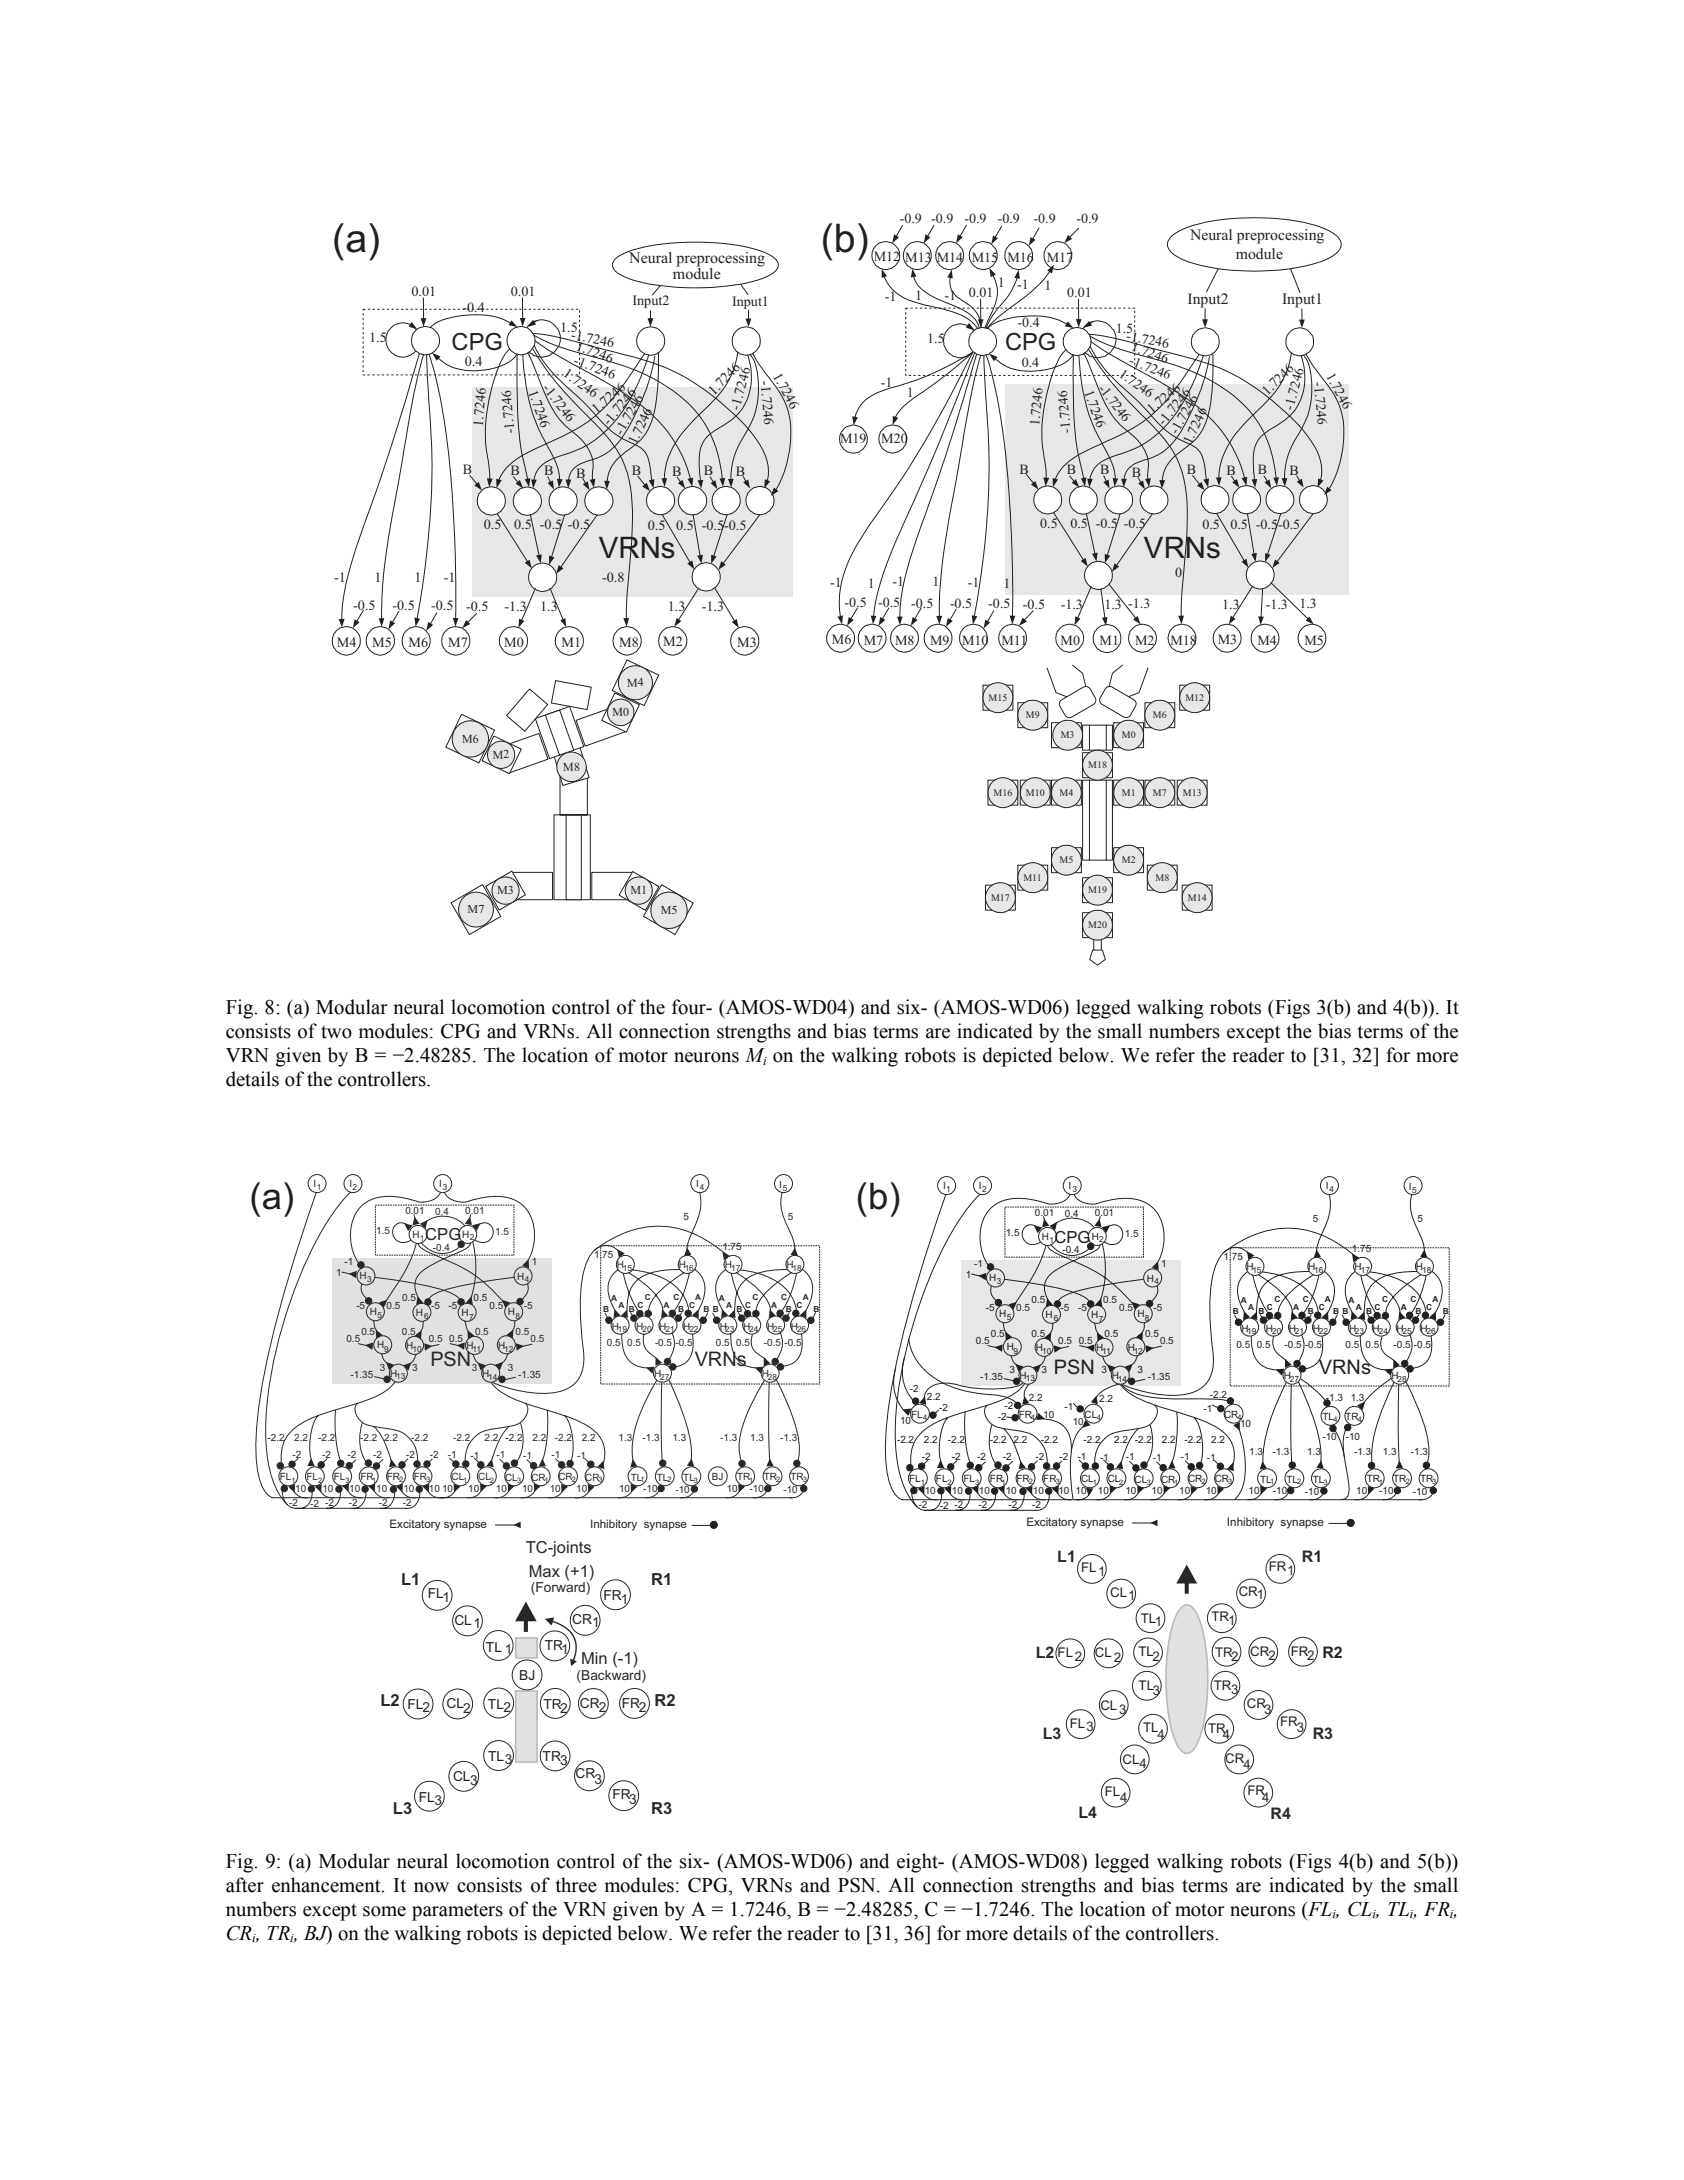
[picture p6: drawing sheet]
<svg xmlns="http://www.w3.org/2000/svg" width="216mm" height="279mm" viewBox="0 0 216 279" stroke-linecap="round" stroke-linejoin="round" font-family="sans-serif">
<defs><g id="words">
<g font-size="5.1" fill="#231f20">
<text x="42.6" y="32.2">(a)</text>
<text x="105.2" y="32.2">(b)</text>
</g>
<g font-size="4.7" fill="#231f20">
<text x="32" y="155">(a)</text>
<text x="109.7" y="155">(b)</text>
</g>
<g font-size="3.8" fill="#231f20">
<text x="76.8" y="71.5">VRNs</text>
<text x="146.7" y="71.5">VRNs</text>
</g>
<g font-size="3" fill="#231f20">
<text x="57.9" y="44.9">CPG</text>
<text x="128.9" y="44.9">CPG</text>
</g>
<g font-size="2.6">
<text x="28.9" y="130">Fig. 8: (a) Modular neural locomotion control of the four- (AMOS-WD04) and six- (AMOS-WD06) legged walking robots (Figs 3(b) and 4(b)). It</text>
<text x="28.9" y="133.1">consists of two modules: CPG and VRNs. All connection strengths and bias terms are indicated by the small numbers except the bias terms of the</text>
<text x="28.9" y="136.1">VRN given by B = −2.48285. The location of motor neurons M on the walking robots is depicted below. We refer the reader to [31, 32] for more</text>
<text x="28.9" y="139.1">details of the controllers.</text>
<text x="28.9" y="239.4">Fig. 9: (a) Modular neural locomotion control of the six- (AMOS-WD06) and eight- (AMOS-WD08) legged walking robots (Figs 4(b) and 5(b))</text>
<text x="28.9" y="242.5">after enhancement. It now consists of three modules: CPG, VRNs and PSN. All connection strengths and bias terms are indicated by the small</text>
<text x="28.9" y="245.5">numbers except some parameters of the VRN given by A = 1.7246, B = −2.48285, C = −1.7246. The location of motor neurons (FL, CL, TL, FR,</text>
<text x="28.9" y="248.6">CR, TR, BJ) on the walking robots is depicted below. We refer the reader to [31, 36] for more details of the controllers.</text>
</g>
<g font-size="2.6" fill="#2b2824">
<text x="55.2" y="175">PSN</text>
<text x="89.1" y="175">VRNs</text>
</g>
<g font-size="2.6" fill="#231f20">
<text x="135.1" y="176">PSN</text>
<text x="169.1" y="176">VRNs</text>
</g>
<g font-size="2.1" fill="#2b2824">
<text x="54.5" y="158.9">CPG</text>
<text x="51.4" y="203.1">L1</text>
<text x="67.4" y="199.1">TC-joints</text>
<text x="67.8" y="202.1">Max (+1)</text>
<text x="83.5" y="203.2">R1</text>
<text x="74.5" y="213.3">Min (-1)</text>
<text x="48.8" y="218.6">L2</text>
<text x="83.9" y="218.6">R2</text>
<text x="50.4" y="232.4">L3</text>
<text x="83.5" y="232.4">R3</text>
</g>
<text font-size="2.1" fill="#231f20" x="135.2" y="159.3">CPG</text>
<g font-size="2" fill="#231f20">
<text x="80.7" y="33.7">Neural preprocessing</text>
<text x="86.3" y="35.8">module</text>
<text x="152.6" y="30.7">Neural preprocessing</text>
<text x="158.4" y="33.2">module</text>
<text x="152.2" y="38.9">Input2</text>
<text x="164.4" y="38.9">Input1</text>
</g>
<g font-size="2" fill="#2b2824">
<text x="135.6" y="200.2">L1</text>
<text x="166.9" y="200.2">R1</text>
<text x="132.8" y="212.5">L2</text>
<text x="169.5" y="212.5">R2</text>
<text x="133.7" y="222.9">L3</text>
<text x="168.3" y="222.9">R3</text>
<text x="138.3" y="233">L4</text>
<text x="162.9" y="233.1">R4</text>
</g>
<g font-size="1.8" fill="#231f20">
<text x="115.4" y="28.5">-0.9 -0.9</text>
<text x="123.7" y="28.5">-0.9</text>
<text x="127.9" y="28.5">-0.9</text>
<text x="132.5" y="28.5">-0.9</text>
<text x="138" y="28.5">-0.9</text>
<text x="112" y="33.4">M12 M13 M14 M15 M16</text>
<text x="134.2" y="33.6">M17</text>
<text x="52.8" y="37.9">0.01</text>
<text x="59.3" y="40">-0.4</text>
<text x="65.5" y="37.9">0.01</text>
<text x="81.1" y="39.1">Input2</text>
<text x="93.9" y="39.2">Input1</text>
<text x="113.4" y="38.5">-1</text>
<text x="117.3" y="38.4">1</text>
<text x="121.1" y="38.4">-1</text>
<text x="124.2" y="38.1">0.01</text>
<text x="127.9" y="36.8">1</text>
<text x="130.4" y="37">-1</text>
<text x="130.4" y="41.9">-0.4</text>
<text x="133.9" y="37.2">1</text>
<text x="136.8" y="38.1">0.01</text>
<text x="47.3" y="43.9">1.5</text>
<text x="59.6" y="46.9">0.4</text>
<text x="71.8" y="42.5">1.5</text>
<text x="73.1" y="43.4" transform="rotate(11 73.1 43.4)">-1.7246</text>
<text x="73.4" y="46.6" transform="rotate(20 73.4 46.6)">-1.7246</text>
<text x="73.7" y="44.8" transform="rotate(20 73.7 44.8)">1.7246</text>
<text x="118.9" y="44">1.5</text>
<text x="131" y="47">0.4</text>
<text x="143" y="42.7">1.5</text>
<text x="144.4" y="43.5" transform="rotate(11 144.4 43.5)">-1.7246</text>
<text x="144.7" y="46.7" transform="rotate(20 144.7 46.7)">-1.7246</text>
<text x="144.9" y="44.9" transform="rotate(20 144.9 44.9)">1.7246</text>
<text x="67.7" y="50.2" transform="rotate(70 67.7 50.2)">1.7246</text>
<text x="69.5" y="49.8" transform="rotate(52 69.5 49.8)">-1.7246</text>
<text x="72.1" y="48.1" transform="rotate(35 72.1 48.1)">1.7246</text>
<text x="76.5" y="53" transform="rotate(-40 76.5 53)">1.7246</text>
<text x="91.5" y="50.7" transform="rotate(-45 91.5 50.7)">1.7246</text>
<text x="94.8" y="52.6" transform="rotate(-75 94.8 52.6)">-1.7246</text>
<text x="97.5" y="48.9" transform="rotate(85 97.5 48.9)">-1.7246</text>
<text x="99.1" y="48.1" transform="rotate(61 99.1 48.1)">1.7246</text>
<text x="112.9" y="49.6">-1</text>
<text x="116.2" y="50.9">1</text>
<text x="139" y="50.2" transform="rotate(70 139 50.2)">1.7246</text>
<text x="140.8" y="49.8" transform="rotate(52 140.8 49.8)">-1.7246</text>
<text x="143.3" y="48.2" transform="rotate(35 143.3 48.2)">1.7246</text>
<text x="147.7" y="53" transform="rotate(-40 147.7 53)">1.7246</text>
<text x="162.5" y="50.7" transform="rotate(-45 162.5 50.7)">1.7246</text>
<text x="165.8" y="52.6" transform="rotate(-75 165.8 52.6)">-1.7246</text>
<text x="168.5" y="48.9" transform="rotate(85 168.5 48.9)">-1.7246</text>
<text x="170" y="48.2" transform="rotate(61 170 48.2)">1.7246</text>
<text x="61.9" y="54.7" transform="rotate(-85 61.9 54.7)">1.7246</text>
<text x="66" y="55.5" transform="rotate(-95 66 55.5)">-1.7246</text>
<text x="78.1" y="54.6" transform="rotate(-50 78.1 54.6)">-1.7246</text>
<text x="79.8" y="55.8" transform="rotate(-60 79.8 55.8)">-1.7246</text>
<text x="81.6" y="57.1" transform="rotate(-65 81.6 57.1)">1.7246</text>
<text x="107.7" y="56.8">M19</text>
<text x="113" y="56.8">M20</text>
<text x="133.2" y="54.7" transform="rotate(-85 133.2 54.7)">1.7246</text>
<text x="137.3" y="55.5" transform="rotate(-95 137.3 55.5)">-1.7246</text>
<text x="149.2" y="54.6" transform="rotate(-50 149.2 54.6)">-1.7246</text>
<text x="150.9" y="55.8" transform="rotate(-60 150.9 55.8)">-1.7246</text>
<text x="152.7" y="57" transform="rotate(-65 152.7 57)">1.7246</text>
<text x="59.3" y="60.8">B</text>
<text x="65.5" y="60.9">B</text>
<text x="69.8" y="60.9">B</text>
<text x="73.9" y="61.3">B</text>
<text x="81" y="60.9">B</text>
<text x="86.2" y="61">B</text>
<text x="90.2" y="60.9">B</text>
<text x="94.3" y="61">B</text>
<text x="130.7" y="60.7">B</text>
<text x="136.8" y="60.8">B</text>
<text x="141" y="60.8">B</text>
<text x="145.1" y="61.2">B</text>
<text x="152.2" y="60.8">B</text>
<text x="157.2" y="60.9">B</text>
<text x="161.2" y="60.8">B</text>
<text x="165.3" y="60.9">B</text>
<text x="62" y="67.8">0.5</text>
<text x="65.9" y="67.8">0.5 -0.5 -0.5</text>
<text x="83" y="67.9">0.5</text>
<text x="86.7" y="68">0.5 -0.5-0.5</text>
<text x="133.4" y="67.6">0.5</text>
<text x="137.2" y="67.6">0.5 -0.5 -0.5</text>
<text x="154.2" y="67.7">0.5</text>
<text x="157.7" y="67.8">0.5 -0.5-0.5</text>
<text x="42.8" y="74.6">-1</text>
<text x="48" y="74.6">1</text>
<text x="53.1" y="74.6">1</text>
<text x="56.9" y="74.6">-1</text>
<text x="77.2" y="74.6">-0.8</text>
<text x="106.4" y="75.3">-1</text>
<text x="108.3" y="77.8">-0.5</text>
<text x="111.2" y="75.4">1</text>
<text x="112.6" y="77.8">-0.5</text>
<text x="114.4" y="75.1">-1</text>
<text x="116.8" y="77.9">-0.5</text>
<text x="119.5" y="75.2">1</text>
<text x="121.8" y="77.9">-0.5</text>
<text x="124.1" y="75.3">-1</text>
<text x="126.7" y="77.9">-0.5</text>
<text x="128.6" y="75.4">1</text>
<text x="150.7" y="73.9">0</text>
<text x="166.6" y="77.9">1.3</text>
<text x="43.2" y="83">M4</text>
<text x="45.3" y="78.2">-0.5</text>
<text x="47.7" y="83">M5</text>
<text x="50.3" y="78.2">-0.5</text>
<text x="52.4" y="83">M6</text>
<text x="55.3" y="78.2">-0.5</text>
<text x="57.5" y="83">M7</text>
<text x="59.7" y="78.3">-0.5</text>
<text x="64.6" y="83">M0</text>
<text x="64.7" y="78.3">-1.3</text>
<text x="69.2" y="78.3">1.3</text>
<text x="72" y="83">M1</text>
<text x="79.4" y="83">M8</text>
<text x="85" y="82.8">M2</text>
<text x="85.6" y="78.3">1.3</text>
<text x="90" y="78.3">-1.3</text>
<text x="94.5" y="83">M3</text>
<text x="106.7" y="82.5">M6</text>
<text x="110.7" y="82.6">M7</text>
<text x="114.8" y="82.6">M8</text>
<text x="119.3" y="82.6">M9</text>
<text x="123.3" y="82.6">M10</text>
<text x="128.4" y="82.6">M11</text>
<text x="131.2" y="78">-0.5</text>
<text x="136" y="82.6">M0</text>
<text x="136" y="78">-1.3</text>
<text x="141" y="82.6">M1</text>
<text x="141.6" y="78">1.3 -1.3</text>
<text x="145.5" y="82.6">M2</text>
<text x="150.1" y="82.6">M18</text>
<text x="156.1" y="82.5">M3</text>
<text x="156.7" y="78">1.3</text>
<text x="161.2" y="82.6">M4</text>
<text x="162.3" y="78">-1.3</text>
<text x="167.2" y="82.6">M5</text>
<text x="54.8" y="204.8">FL</text>
<text x="58.3" y="208.2">CL1</text>
<text x="73.4" y="208.1">CR1</text>
<text x="77.4" y="205.1">FR</text>
<text x="62.3" y="211.7">TL 1</text>
<text x="66.6" y="215.3">BJ</text>
<text x="69.9" y="211.5">TR</text>
<text x="52.2" y="219">FL2</text>
<text x="57.2" y="218.9">CL</text>
<text x="62.6" y="219">TL</text>
<text x="69.7" y="219">TR</text>
<text x="74.4" y="218.9">CR</text>
<text x="79.7" y="218.9">FR</text>
<text x="62.6" y="225.7">TL3</text>
<text x="69.6" y="225.7">TR</text>
<text x="73.8" y="227.9">CR</text>
<text x="53.7" y="230.9">FL</text>
<text x="58.1" y="228.2">CL</text>
<text x="78.5" y="230.6">FR</text>
</g>
<g font-size="1.8" fill="#2b2824">
<text x="56.7" y="205.3">1</text>
<text x="68.1" y="204">(Forward)</text>
<text x="79.6" y="205.5">1</text>
<text x="72" y="212">1</text>
<text x="73.9" y="215.3">(Backward)</text>
<text x="59.4" y="219.5">2</text>
<text x="64.6" y="219.4">2</text>
<text x="71.8" y="219.5">2</text>
<text x="76.8" y="219.4">2</text>
<text x="81.9" y="219.4">2</text>
<text x="71.8" y="226.2">3</text>
<text x="55.7" y="231.4">3</text>
<text x="60.3" y="228.8">3</text>
<text x="76.2" y="228.6">3</text>
<text x="80.7" y="231.2">3</text>
</g>
<g font-size="1.7">
<text x="97.8" y="136.4">i</text>
<text x="170.8" y="245.9">i</text>
<text x="176" y="245.9">i</text>
<text x="180.8" y="245.9">i</text>
<text x="185.9" y="245.9">i</text>
<text x="32.3" y="248.9">i</text>
<text x="37.2" y="248.9">i</text>
</g>
<g font-size="1.7" fill="#231f20">
<text x="138.6" y="201.5">FL</text>
<text x="162.7" y="201.3">FR</text>
<text x="142.3" y="204.7">CL</text>
<text x="146.3" y="208">TL</text>
<text x="155.3" y="207.8">TR</text>
<text x="158.8" y="204.6">CR1</text>
<text x="135.6" y="212.4">FL</text>
<text x="140.4" y="212.4">CL</text>
<text x="146" y="212.3">TL</text>
<text x="155.8" y="212.3">TR</text>
<text x="160.3" y="212.2">CR</text>
<text x="165.5" y="212.2">FR</text>
<text x="137.2" y="221.4">FL</text>
<text x="141.1" y="219.2">CL</text>
<text x="146" y="216.6">TL</text>
<text x="155.6" y="216.6">TR</text>
<text x="159.9" y="218.9">CR</text>
<text x="164.1" y="221.3">FR</text>
<text x="143.9" y="226.1">CL</text>
<text x="146.6" y="222">TL</text>
<text x="154.9" y="222.1">TR</text>
<text x="157.1" y="225.9">CR</text>
<text x="141.7" y="230.2">FL</text>
<text x="159.9" y="230">FR</text>
</g>
<g font-size="1.7" fill="#2b2824">
<text x="140.8" y="202">1</text>
<text x="165" y="201.9">1</text>
<text x="144.6" y="205.1">1</text>
<text x="148" y="208.4">1</text>
<text x="157.4" y="208.3">1</text>
<text x="137.8" y="212.9">2</text>
<text x="142.8" y="213">2</text>
<text x="147.8" y="212.9">2</text>
<text x="157.8" y="212.8">2</text>
<text x="162.6" y="212.7">2</text>
<text x="167.6" y="212.7">2</text>
<text x="139.3" y="221.9">3</text>
<text x="143.5" y="219.7">3</text>
<text x="147.8" y="217.2">3</text>
<text x="157.8" y="217.1">3</text>
<text x="162.1" y="219.6">3</text>
<text x="166.3" y="222">3</text>
<text x="146.1" y="226.6">4</text>
<text x="148.4" y="222.9">4</text>
<text x="156.8" y="222.9">4</text>
<text x="159.4" y="226.7">4</text>
<text x="143.6" y="230.9">4</text>
<text x="161.8" y="231">4</text>
</g>
<g font-size="1.6" fill="#231f20">
<text x="60" y="117">M7</text>
<text x="63.7" y="114.6">M3</text>
<text x="80.8" y="114.6">M1</text>
<text x="84.7" y="117.1">M5</text>
</g>
<g font-size="1.5" fill="#231f20">
<text x="80.4" y="88" transform="rotate(-2 80.4 88)">M4</text>
<text x="59.2" y="95.2" transform="rotate(-2 59.2 95.2)">M6</text>
<text x="78.5" y="91.8" transform="rotate(-2 78.5 91.8)">M0</text>
<text x="63.2" y="97.2" transform="rotate(-2 63.2 97.2)">M2</text>
<text x="72.2" y="98.8" transform="rotate(-2 72.2 98.8)">M8</text>
<text x="49.9" y="195.8">Excitatory synapse</text>
<text x="75.7" y="195.8">Inhibitory synapse</text>
<text x="131.6" y="195.6">Excitatory synapse</text>
<text x="157.3" y="195.6">Inhibitory synapse</text>
</g>
<g font-size="1.3" fill="#231f20">
<text x="126.7" y="89.8">M15</text>
<text x="152" y="89.8">M12</text>
<text x="131.5" y="92">M9</text>
<text x="136" y="94.6">M3</text>
<text x="143.8" y="94.6">M0</text>
<text x="147.8" y="92">M6</text>
<text x="127.4" y="102">M16</text>
<text x="131.5" y="102">M10</text>
<text x="135.8" y="102">M4</text>
<text x="139.5" y="98.5">M18</text>
<text x="143.8" y="102">M1</text>
<text x="147.8" y="102">M7</text>
<text x="151.7" y="102">M13</text>
<text x="131.2" y="112.9">M11</text>
<text x="135.8" y="110.6">M5</text>
<text x="143.8" y="110.6">M2</text>
<text x="148.1" y="112.9">M8</text>
<text x="127.1" y="115.4">M17</text>
<text x="139.5" y="114.5">M19</text>
<text x="139.5" y="119">M20</text>
<text x="152.3" y="115.4">M14</text>
<text x="120.9" y="152.4">I</text>
<text x="125.5" y="152.4">I</text>
<text x="132.7" y="155.8">0.01</text>
<text x="137" y="152.4">I</text>
<text x="140.4" y="155.8">0.01</text>
<text x="170" y="152.4">I</text>
<text x="180.6" y="152.5">I</text>
<text x="128.9" y="158.4">1.5</text>
<text x="133.6" y="158.9">H</text>
<text x="136.2" y="160.6">-0.4</text>
<text x="136.5" y="156">0.4</text>
<text x="140" y="159">H</text>
<text x="144.2" y="158.5">1.5</text>
<text x="156.9" y="161.5">1.75</text>
<text x="168.3" y="156.7">5</text>
<text x="173.3" y="160.4">1.75</text>
<text x="181.7" y="156.7">5</text>
<text x="123.8" y="163.8">1</text>
<text x="124.9" y="162.4">-1</text>
<text x="126.8" y="164.2">H</text>
<text x="132.3" y="167">0.5</text>
<text x="141.4" y="167">0.5</text>
<text x="147" y="164.3">H</text>
<text x="148.9" y="162.4">1</text>
<text x="159.8" y="162.8">H</text>
<text x="167.7" y="162.8">H</text>
<text x="173.6" y="162.8">H</text>
<text x="181.5" y="162.8">H</text>
<text x="125.1" y="172.3">0.5</text>
<text x="126.4" y="168">-5</text>
<text x="127" y="171.4">0.5</text>
<text x="128.1" y="168.8">H</text>
<text x="129.1" y="173.1">H</text>
<text x="130.3" y="168">0.5</text>
<text x="132.2" y="171.4">0.5</text>
<text x="132.8" y="173.2">H</text>
<text x="134" y="168.9">H</text>
<text x="135.7" y="172.3">0.5 0.5</text>
<text x="136" y="168">-5</text>
<text x="138.2" y="168">-5</text>
<text x="139.9" y="168.9">H</text>
<text x="140.5" y="173.2">H</text>
<text x="141.6" y="171.4">0.5</text>
<text x="143.5" y="168">0.5</text>
<text x="144.6" y="173.1">H</text>
<text x="145.8" y="168.8">H</text>
<text x="146.8" y="171.4">0.5</text>
<text x="147.9" y="168">-5</text>
<text x="148.7" y="172.3">0.5</text>
<text x="158.5" y="172.7">0.5</text>
<text x="159.1" y="170.7">H</text>
<text x="161.1" y="172.7">0.5</text>
<text x="162.3" y="170.7">H</text>
<text x="164.7" y="172.7">-0.5 -0.5</text>
<text x="165.2" y="170.7">H</text>
<text x="168.3" y="170.7">H</text>
<text x="172.5" y="172.7">0.5 0.5</text>
<text x="173" y="170.7">H</text>
<text x="176" y="170.7">H</text>
<text x="178.7" y="172.7">-0.5 -0.5</text>
<text x="179.1" y="170.7">H</text>
<text x="182.1" y="170.7">H</text>
<text x="116.6" y="178.4">-2</text>
<text x="118.8" y="179.5">2.2</text>
<text x="125.7" y="176.9">-1.35</text>
<text x="129.4" y="176">3</text>
<text x="130.7" y="176.8">H</text>
<text x="131.9" y="179.6">2.2</text>
<text x="133.5" y="176">3</text>
<text x="140.9" y="179.6">2.2</text>
<text x="141.2" y="176">3</text>
<text x="142.5" y="176.7">H</text>
<text x="145.8" y="176">3</text>
<text x="147.1" y="176.9">-1.35</text>
<text x="155.1" y="179.1">-2.2</text>
<text x="164.6" y="176.8">H</text>
<text x="170" y="179.5">-1.3</text>
<text x="173.2" y="179.6">1.3</text>
<text x="178.4" y="176.8">H</text>
<text x="115" y="184.9">-2.2</text>
<text x="115.4" y="182.5">10</text>
<text x="116.8" y="181.7">FL</text>
<text x="118.4" y="184.9">2.2</text>
<text x="120.4" y="180.9">-2</text>
<text x="121.5" y="184.9">-2.2</text>
<text x="126.9" y="184.9">-2.2</text>
<text x="127.9" y="182">-2</text>
<text x="128.8" y="180.5">-2</text>
<text x="130" y="184.9">2.2</text>
<text x="130.6" y="181.7">FR</text>
<text x="133.4" y="184.9">-2.2</text>
<text x="133.8" y="181.7">10</text>
<text x="136.5" y="180.7">-1</text>
<text x="137.5" y="182.6">10</text>
<text x="138.9" y="184.9">-2.2</text>
<text x="139.1" y="181.7">CL</text>
<text x="142.8" y="184.9">2.2 -2.2</text>
<text x="149" y="184.9">2.2</text>
<text x="151.9" y="184.9">-2.2</text>
<text x="154.3" y="180.9">-1</text>
<text x="155.3" y="184.9">2.2</text>
<text x="156.9" y="181.7">CR</text>
<text x="159" y="182.9">10</text>
<text x="169.5" y="182">TL</text>
<text x="169.5" y="184.6">-10</text>
<text x="172.5" y="182">TR</text>
<text x="172.5" y="184.5">-10</text>
<text x="116.6" y="190">FL</text>
<text x="118.2" y="187.1">-2</text>
<text x="118.6" y="191.5">10</text>
<text x="120" y="190">FL</text>
<text x="122" y="187.1">-2</text>
<text x="122" y="191.5">10</text>
<text x="123.5" y="190">FL</text>
<text x="125.3" y="187.1">-2</text>
<text x="125.5" y="191.5">10</text>
<text x="126.9" y="190">FR</text>
<text x="128.6" y="187.1">-2</text>
<text x="128.9" y="191.5">10</text>
<text x="130.3" y="190">FR</text>
<text x="132.4" y="191.5">10</text>
<text x="132.8" y="187.1">-2</text>
<text x="133.8" y="189.9">FR</text>
<text x="135.7" y="191.5">10</text>
<text x="135.8" y="187.1">-2</text>
<text x="137.9" y="191.5">10</text>
<text x="138.1" y="187.1">-1</text>
<text x="138.6" y="190">CL</text>
<text x="140.7" y="191.5">10</text>
<text x="141" y="187.2">-1</text>
<text x="142" y="190">CL</text>
<text x="144.3" y="191.5">10</text>
<text x="144.4" y="187.2">-1</text>
<text x="145.5" y="190">CL</text>
<text x="147.6" y="191.5">10</text>
<text x="147.8" y="187.2">-1</text>
<text x="148.9" y="190">CR</text>
<text x="151.2" y="191.5">10</text>
<text x="151.4" y="187.2">-1</text>
<text x="152.3" y="190">CR</text>
<text x="154.6" y="191.5">10</text>
<text x="154.7" y="187.2">-1</text>
<text x="155.7" y="190">CR</text>
<text x="160.1" y="191.5">10</text>
<text x="160.1" y="186.5">1.3</text>
<text x="161.6" y="190">TL</text>
<text x="163.1" y="186.5">-1.3</text>
<text x="163.2" y="191.5">-10</text>
<text x="164.9" y="190">TL</text>
<text x="167.3" y="191.6">-10</text>
<text x="167.6" y="186.5">1.3</text>
<text x="168.3" y="190">TL</text>
<text x="173.6" y="186.4">-1.3</text>
<text x="173.9" y="191.5">10</text>
<text x="175.2" y="190">TR</text>
<text x="176.8" y="191.5">-10</text>
<text x="177.3" y="186.4">1.3</text>
<text x="178.6" y="190">TR</text>
<text x="180.9" y="186.4">-1.3</text>
<text x="181.2" y="191.6">-10</text>
<text x="182.1" y="190">TR</text>
<text x="117.8" y="193.3">-2</text>
<text x="120.5" y="193.4">-2 -2</text>
<text x="125.4" y="193.3">-2</text>
<text x="129.3" y="193.3">-2</text>
<text x="132.4" y="193.3">-2</text>
</g>
<g font-size="1.3" fill="#2b2824">
<text x="40.2" y="152.1">I</text>
<text x="44.8" y="152.1">I</text>
<text x="52" y="155.6">0.01</text>
<text x="55.8" y="155.8">0.4</text>
<text x="56.3" y="152.1">I</text>
<text x="59.6" y="155.6">0.01</text>
<text x="89.3" y="152.1">I</text>
<text x="99.9" y="152.3">I</text>
<text x="48.2" y="158.1">1.5</text>
<text x="52.9" y="158.7">H</text>
<text x="55.5" y="160.3">-0.4</text>
<text x="59.3" y="158.7">H</text>
<text x="63.5" y="158.2">1.5</text>
<text x="76.2" y="161.2">1.75</text>
<text x="87.6" y="156.4">5</text>
<text x="92.6" y="160.2">1.75</text>
<text x="101" y="156.4">5</text>
<text x="43.1" y="163.6">1</text>
<text x="44.2" y="162.1">-1</text>
<text x="45.7" y="167.8">-5</text>
<text x="46.1" y="164">H</text>
<text x="49.6" y="167.8">0.5</text>
<text x="51.5" y="166.8">0.5</text>
<text x="55.3" y="167.8">-5</text>
<text x="57.5" y="167.8">-5</text>
<text x="60.7" y="166.8">0.5</text>
<text x="62.8" y="167.8">0.5</text>
<text x="66.3" y="164">H</text>
<text x="67.2" y="167.8">-5</text>
<text x="68.2" y="162.1">1</text>
<text x="79.1" y="162.6">H</text>
<text x="87" y="162.6">H</text>
<text x="92.9" y="162.5">H</text>
<text x="100.8" y="162.5">H</text>
<text x="44.4" y="172">0.5</text>
<text x="46.3" y="171.1">0.5</text>
<text x="47.4" y="168.5">H</text>
<text x="48.4" y="172.8">H</text>
<text x="51.5" y="171.1">0.5</text>
<text x="52.1" y="172.9">H</text>
<text x="53.3" y="168.6">H</text>
<text x="55" y="172">0.5 0.5</text>
<text x="59.2" y="168.6">H</text>
<text x="59.8" y="172.9">H</text>
<text x="60.9" y="171.1">0.5</text>
<text x="63.9" y="172.9">H</text>
<text x="65.1" y="168.6">H</text>
<text x="66.1" y="171.1">0.5</text>
<text x="68" y="172">0.5</text>
<text x="77.8" y="172.5">0.5 0.5</text>
<text x="78.4" y="170.4">H</text>
<text x="81.6" y="170.4">H</text>
<text x="84" y="172.5">-0.5 -0.5</text>
<text x="84.5" y="170.4">H</text>
<text x="87.6" y="170.4">H</text>
<text x="91.8" y="172.5">0.5 0.5</text>
<text x="92.3" y="170.4">H</text>
<text x="95.3" y="170.4">H</text>
<text x="97.9" y="172.5">-0.5 -0.5</text>
<text x="98.3" y="170.4">H</text>
<text x="101.4" y="170.4">H</text>
<text x="45" y="176.6">-1.35</text>
<text x="48.7" y="175.7">3</text>
<text x="50" y="176.5">H</text>
<text x="52.8" y="175.7">3</text>
<text x="60.5" y="175.7">3</text>
<text x="61.8" y="176.5">H</text>
<text x="65.1" y="175.7">3</text>
<text x="66.4" y="176.6">-1.35</text>
<text x="83.9" y="176.5">H</text>
<text x="97.7" y="176.5">H</text>
<text x="34.3" y="184.6">-2.2</text>
<text x="37.7" y="184.6">2.2</text>
<text x="40.8" y="184.6">-2.2</text>
<text x="46.2" y="184.6">-2.2</text>
<text x="49.2" y="184.6">2.2</text>
<text x="52.7" y="184.6">-2.2</text>
<text x="58.1" y="184.6">-2.2</text>
<text x="62.1" y="184.6">2.2 -2.2</text>
<text x="68.3" y="184.6">2.2</text>
<text x="71.1" y="184.6">-2.2</text>
<text x="74.6" y="184.6">2.2</text>
<text x="79.3" y="184.6">1.3</text>
<text x="82.4" y="184.6">-1.3</text>
<text x="86.2" y="184.6">1.3</text>
<text x="92.3" y="184.6">-1.3</text>
<text x="96.2" y="184.6">1.3</text>
<text x="100" y="184.6">-1.3</text>
<text x="35.9" y="189.7">FL</text>
<text x="37.5" y="186.9">-2</text>
<text x="37.8" y="191.2">10</text>
<text x="39.3" y="189.7">FL</text>
<text x="41.3" y="186.9">-2</text>
<text x="41.3" y="191.2">10</text>
<text x="42.8" y="189.7">FL</text>
<text x="44.5" y="186.9">-2</text>
<text x="44.8" y="191.2">10</text>
<text x="46.2" y="189.7">FR</text>
<text x="47.9" y="186.9">-2</text>
<text x="48.2" y="191.2">10</text>
<text x="49.6" y="189.7">FR</text>
<text x="51.7" y="191.2">10</text>
<text x="52.1" y="186.9">-2</text>
<text x="53" y="189.7">FR</text>
<text x="55" y="191.2">10</text>
<text x="55.1" y="186.9">-2</text>
<text x="56.7" y="191.2">10</text>
<text x="57.4" y="186.9">-1</text>
<text x="57.9" y="189.7">CL</text>
<text x="60" y="191.2">10</text>
<text x="60.3" y="186.9">-1</text>
<text x="61.3" y="189.7">CL</text>
<text x="63.6" y="191.2">10</text>
<text x="63.6" y="186.9">-1</text>
<text x="64.8" y="189.8">CL</text>
<text x="66.9" y="191.2">10</text>
<text x="67.1" y="186.9">-1</text>
<text x="68.1" y="189.8">CR</text>
<text x="70.5" y="191.2">10</text>
<text x="70.7" y="186.9">-1</text>
<text x="71.6" y="189.7">CR</text>
<text x="73.9" y="191.3">10</text>
<text x="74" y="186.9">-1</text>
<text x="75" y="189.7">CR</text>
<text x="79.4" y="191.2">10</text>
<text x="80.9" y="189.8">TL</text>
<text x="82.5" y="191.2">-10</text>
<text x="84.2" y="189.8">TL</text>
<text x="86.6" y="191.4">-10</text>
<text x="87.6" y="189.8">TL</text>
<text x="91.3" y="189.7">BJ</text>
<text x="93.2" y="191.2">10</text>
<text x="94.5" y="189.7">TR</text>
<text x="96.1" y="191.2">-10</text>
<text x="97.9" y="189.7">TR</text>
<text x="100.4" y="191.3">-10</text>
<text x="101.3" y="189.7">TR</text>
<text x="37.1" y="193.1">-2</text>
<text x="39.8" y="193.1">-2 -2</text>
<text x="44.7" y="193.1">-2</text>
<text x="48.6" y="193.1">-2</text>
<text x="51.6" y="193.1">-2</text>
</g>
<g font-size="1.1" fill="#2b2824">
<text x="40.6" y="152.5">1</text>
<text x="45.2" y="152.5">2</text>
<text x="56.8" y="152.5">3</text>
<text x="89.7" y="152.6">4</text>
<text x="100.4" y="152.6">5</text>
<text x="53.8" y="159.1">1</text>
<text x="60.2" y="159">2</text>
<text x="47.1" y="164.4">3</text>
<text x="67.3" y="164.3">4</text>
<text x="78.4" y="166.7">A</text>
<text x="79.3" y="167.7">A</text>
<text x="79.8" y="162.9">15</text>
<text x="81.7" y="167.7">C</text>
<text x="82.7" y="166.7">C</text>
<text x="85.1" y="167.7">A</text>
<text x="86.3" y="166.6">C</text>
<text x="87.8" y="162.9">16</text>
<text x="88.4" y="167.7">C</text>
<text x="89.1" y="166.6">A</text>
<text x="92.2" y="166.7">A</text>
<text x="93.1" y="167.7">A</text>
<text x="93.7" y="162.9">17</text>
<text x="95.5" y="167.7">C</text>
<text x="96.5" y="166.7">C</text>
<text x="98.9" y="167.7">A</text>
<text x="100.1" y="166.6">C</text>
<text x="101.6" y="162.9">18</text>
<text x="102.1" y="167.7">C</text>
<text x="102.9" y="166.6">A</text>
<text x="48.4" y="168.9">5</text>
<text x="49.2" y="173.2">9</text>
<text x="52.9" y="173.3">10</text>
<text x="54.4" y="169">6</text>
<text x="60.2" y="169.1">7</text>
<text x="60.6" y="173.3">11</text>
<text x="64.6" y="173.2">12</text>
<text x="66.1" y="169.1">8</text>
<text x="77.3" y="168.2">B</text>
<text x="79.2" y="170.7">19</text>
<text x="80.6" y="168.2">B</text>
<text x="82.4" y="170.7">20</text>
<text x="85.3" y="170.7">21</text>
<text x="86.9" y="168.2">B</text>
<text x="88.4" y="170.7">22</text>
<text x="90.2" y="168.2">B B</text>
<text x="93" y="170.7">23</text>
<text x="94.4" y="168.2">B</text>
<text x="96" y="170.7">24</text>
<text x="99.1" y="170.7">25</text>
<text x="100.7" y="168.2">B</text>
<text x="102.2" y="170.7">26</text>
<text x="104.3" y="168.2">B</text>
<text x="50.8" y="176.8">13</text>
<text x="62.6" y="176.8">14</text>
<text x="84.7" y="176.9">27</text>
<text x="98.5" y="176.9">28</text>
</g>
<g font-size="1.1" fill="#231f20">
<text x="121.3" y="152.7">1</text>
<text x="125.9" y="152.7">2</text>
<text x="137.5" y="152.8">3</text>
<text x="170.4" y="152.8">4</text>
<text x="181.1" y="152.9">5</text>
<text x="134.5" y="159.3">1</text>
<text x="140.9" y="159.2">2</text>
<text x="127.8" y="164.6">3</text>
<text x="148" y="164.5">4</text>
<text x="159.1" y="167">A</text>
<text x="160" y="168">A</text>
<text x="160.6" y="163.1">15</text>
<text x="162.4" y="168">C</text>
<text x="163.4" y="166.9">C</text>
<text x="165.8" y="167.9">A</text>
<text x="167" y="166.9">C</text>
<text x="168.5" y="163.2">16</text>
<text x="169.1" y="168">C</text>
<text x="169.8" y="166.9">A</text>
<text x="172.9" y="167">A</text>
<text x="173.8" y="168">A</text>
<text x="174.5" y="163.2">17</text>
<text x="176.2" y="168">C</text>
<text x="177.2" y="166.9">C</text>
<text x="179.6" y="167.9">A</text>
<text x="180.9" y="166.9">C</text>
<text x="182.3" y="163.2">18</text>
<text x="182.8" y="168">C</text>
<text x="183.6" y="166.9">A</text>
<text x="129.1" y="169.2">5</text>
<text x="130" y="173.5">9</text>
<text x="133.6" y="173.6">10</text>
<text x="135.1" y="169.2">6</text>
<text x="140.9" y="169.4">7</text>
<text x="141.3" y="173.6">11</text>
<text x="145.3" y="173.5">12</text>
<text x="146.8" y="169.3">8</text>
<text x="158" y="168.4">B</text>
<text x="159.9" y="171">19</text>
<text x="161.3" y="168.4">B</text>
<text x="163.1" y="171">20</text>
<text x="166" y="171">21</text>
<text x="167.7" y="168.4">B</text>
<text x="169.1" y="171">22</text>
<text x="170.9" y="168.4">B B</text>
<text x="173.7" y="171">23</text>
<text x="175.1" y="168.4">B</text>
<text x="176.8" y="171">24</text>
<text x="179.8" y="171">25</text>
<text x="181.5" y="168.4">B</text>
<text x="182.9" y="171">26</text>
<text x="185" y="168.4">B</text>
<text x="131.5" y="177.1">13</text>
<text x="143.3" y="177.1">14</text>
<text x="165.4" y="177.1">27</text>
<text x="179.2" y="177.1">28</text>
</g>
<g font-size="1" fill="#231f20">
<text x="118.4" y="182">4</text>
<text x="132.2" y="182">4</text>
<text x="140.6" y="182">4</text>
<text x="158.7" y="182">4</text>
<text x="171" y="182.3">4</text>
<text x="174.1" y="182.3">4</text>
<text x="118.1" y="190.3">1</text>
<text x="121.5" y="190.3">2</text>
<text x="125" y="190.3">3</text>
<text x="128.4" y="190.3">1</text>
<text x="131.9" y="190.3">2</text>
<text x="135.3" y="190.2">3</text>
<text x="140.1" y="190.3">1</text>
<text x="143.5" y="190.3">2</text>
<text x="147" y="190.3">3</text>
<text x="150.5" y="190.3">1</text>
<text x="154" y="190.2">2</text>
<text x="157.5" y="190.2">3</text>
<text x="162.8" y="190.2">1</text>
<text x="166.3" y="190.2">2</text>
<text x="169.7" y="190.3">3</text>
<text x="176.8" y="190.3">1</text>
<text x="180.2" y="190.2">2</text>
<text x="183.6" y="190.3">3</text>
</g>
<g font-size="1" fill="#2b2824">
<text x="37.4" y="190">1</text>
<text x="40.8" y="190">2</text>
<text x="44.3" y="190">3</text>
<text x="47.7" y="190">1</text>
<text x="51.2" y="190">2</text>
<text x="54.6" y="190">3</text>
<text x="59.4" y="190">1</text>
<text x="62.8" y="190">2</text>
<text x="66.3" y="190">3</text>
<text x="69.8" y="190">1</text>
<text x="73.3" y="190">2</text>
<text x="76.7" y="190">3</text>
<text x="82.1" y="189.9">1</text>
<text x="85.6" y="190">2</text>
<text x="89" y="190">3</text>
<text x="96.1" y="190">1</text>
<text x="99.5" y="190">2</text>
<text x="102.9" y="190">3</text>
</g>
</g></defs>
<path d="M60.6 49.6h41v26.8h-41z" fill="#e6e7e8"/>
<g fill="#fff" stroke="#231f20" stroke-width=".13">
<path d="M67.9 41.6a2.36 2.36 0 0 1 3.2 0 2.36 2.36 0 0 1 .2 3.2l-.3 .4a2.39 2.39 0 0 1-2.8 .2 2.39 2.39 0 0 1-1.1-2.6 1.92 1.92 0 0 1 .8-1.2z" fill-rule="evenodd"/>
<circle cx="51.6" cy="43.6" r="2.18"/>
<circle cx="67.6" cy="64.2" r="1.8"/>
<circle cx="63" cy="64.2" r="1.8"/>
<circle cx="72.2" cy="64.2" r="1.8"/>
<circle cx="76.8" cy="64.2" r="1.8"/>
</g>
<path d="M60.2 60.9l1 1.2" fill="none" stroke="#231f20" stroke-width=".13"/>
<path d="M60.8 62.2l.6-.4 .4 1.1z" fill="#231f20"/>
<path d="M70.2 61.1l.4 .7" fill="none" stroke="#231f20" stroke-width=".13"/>
<path d="M70.2 61.9l.7-.3 .1 1.1z" fill="#231f20"/>
<path d="M74.7 61.3l.4 .7" fill="none" stroke="#231f20" stroke-width=".13"/>
<path d="M74.7 62.1l.7-.4 .2 1.1z" fill="#231f20"/>
<circle cx="69.6" cy="74" r="1.81" fill="#fff" stroke="#231f20" stroke-width=".13"/>
<path d="M63.8 65.9l3.8 6.1" fill="none" stroke="#231f20" stroke-width=".13"/>
<path d="M67.3 72.1l.6-.4 .3 1.2z" fill="#231f20"/>
<path d="M68 66l1.1 5.2" fill="none" stroke="#231f20" stroke-width=".13"/>
<path d="M68.7 71.2l.8-.1-.2 1.1z" fill="#231f20"/>
<path d="M72.4 66l-1.7 5.4" fill="none" stroke="#231f20" stroke-width=".13"/>
<path d="M70.4 71.2l.7 .2-.7 1z" fill="#231f20"/>
<path d="M76.6 66l-4.7 6.7" fill="none" stroke="#231f20" stroke-width=".13"/>
<path d="M71.6 72.4l.6 .5-.9 .6z" fill="#231f20"/>
<circle cx="66.8" cy="43.7" r="1.8" fill="#fff" stroke="#231f20" stroke-width=".13"/>
<path d="M65.4 44.7a6.8 6.8 0 0 0-1.8 3.1 21.2 21.2 0 0 0-1.1 10.8l.2 1.4 .1 1.4" fill="none" stroke="#231f20" stroke-width=".13"/>
<path d="M62.4 61.3h.8l-.5 1.1z" fill="#231f20"/>
<path d="M66.3 45.5a64.1 64.1 0 0 0 .6 12.5l.7 3.4" fill="none" stroke="#231f20" stroke-width=".13"/>
<path d="M67.3 61.4l.7-.1-.2 1.1z" fill="#231f20"/>
<path d="M65.8 61.1l.6 .7" fill="none" stroke="#231f20" stroke-width=".13"/>
<path d="M66.1 62l.5-.5 .5 1.1z" fill="#231f20"/>
<g fill="#fff" stroke="#231f20" stroke-width=".13">
<path d="M87.6 62.8a1.78 1.78 0 0 1 2.6 .3 1.78 1.78 0 0 1-.5 2.6 1.62 1.62 0 0 1-2.2-.3 1.78 1.78 0 0 1 .1-2.6z" fill-rule="evenodd"/>
<circle cx="84.7" cy="64.2" r="1.8"/>
<circle cx="93.1" cy="64.2" r="1.8"/>
<circle cx="97.4" cy="64.2" r="1.8"/>
</g>
<path d="M81.8 61l.9 1.2" fill="none" stroke="#231f20" stroke-width=".13"/>
<path d="M82.3 62.4l.6-.5 .4 1.1z" fill="#231f20"/>
<path d="M91 61.1l.5 .7" fill="none" stroke="#231f20" stroke-width=".13"/>
<path d="M91.1 61.9l.6-.3 .3 1.1z" fill="#231f20"/>
<path d="M95.3 61.1l.3 .6" fill="none" stroke="#231f20" stroke-width=".13"/>
<path d="M95.3 61.8l.6-.3 .3 1.1z" fill="#231f20"/>
<circle cx="90.5" cy="73.9" r="1.8" fill="#fff" stroke="#231f20" stroke-width=".13"/>
<path d="M84.9 65.9l3.6 6.2" fill="none" stroke="#231f20" stroke-width=".13"/>
<path d="M88.1 72.2l.7-.4 .2 1.2z" fill="#231f20"/>
<path d="M88.9 66l.9 5.2" fill="none" stroke="#231f20" stroke-width=".13"/>
<path d="M89.4 71.2l.7-.1-.2 1.1z" fill="#231f20"/>
<path d="M93.2 66l-1.7 5.3" fill="none" stroke="#231f20" stroke-width=".13"/>
<path d="M91.2 71.1l.7 .2-.7 1z" fill="#231f20"/>
<path d="M97.4 66l-4.7 6.2" fill="none" stroke="#231f20" stroke-width=".13"/>
<path d="M92.5 71.9l.6 .5-1 .6z" fill="#231f20"/>
<path d="M86.8 61.1l.5 .7" fill="none" stroke="#231f20" stroke-width=".13"/>
<path d="M86.9 61.9l.6-.4 .3 1.1z" fill="#231f20"/>
<path d="M68.6 43.7a85.7 85.7 0 0 0 8.4 4.9 27.5 27.5 0 0 1 8.5 6.6 17.6 17.6 0 0 1 3 6.2" fill="none" stroke="#231f20" stroke-width=".13"/>
<path d="M88.1 61.4l.8-.2-.1 1.2z" fill="#231f20"/>
<path d="M68.5 43a37.9 37.9 0 0 0 9 3.1 26.1 26.1 0 0 1 9.6 4.6 14.6 14.6 0 0 1 5.5 10.7" fill="none" stroke="#231f20" stroke-width=".13"/>
<path d="M92.2 61.3h.8l-.3 1.1z" fill="#231f20"/>
<path d="M68.3 42.7a37.7 37.7 0 0 1 7.7 1.7l2.2 .6a43 43 0 0 1 8.5 2.7 32.5 32.5 0 0 1 9.9 8.2 6.8 6.8 0 0 1 1.8 5.7" fill="none" stroke="#231f20" stroke-width=".13"/>
<path d="M98.1 61.4l.6 .3-.7 .9z" fill="#231f20"/>
<circle cx="54.5" cy="43.7" r="1.81" fill="#fff" stroke="#231f20" stroke-width=".13"/>
<path d="M65.5 41.4l-.2-.1a8.6 8.6 0 0 0-5.3-.9 8.8 8.8 0 0 0-4.5 1.3l-.3 .3" fill="none" stroke="#231f20" stroke-width=".13"/>
<path d="M65.6 41.1l.8 .8-1.2-.2z" fill="#231f20"/>
<path d="M66.3 45.4a5.6 5.6 0 0 1-4.1 2 7.5 7.5 0 0 1-5.1-.8l-.9-.7" fill="none" stroke="#231f20" stroke-width=".13"/>
<path d="M55.4 45.2l1.1 .5-.5 .5z" fill="#231f20"/>
<path d="M52.6 41.6h.1" fill="none" stroke="#231f20" stroke-width=".13"/>
<path d="M52.8 41.3l.7 .9-1.1-.3z" fill="#231f20"/>
<path d="M68.8 41.1l-.3 .3" fill="none" stroke="#231f20" stroke-width=".13"/>
<path d="M68.3 41l.4 .6-1.1 .3z" fill="#231f20"/>
<g fill="#fff" stroke="#231f20" stroke-width=".13">
<path d="M47.6 80.7a1.81 1.81 0 0 1 2.6 .3 1.81 1.81 0 0 1-.3 2.5 1.81 1.81 0 0 1-2.6-.3 1.81 1.81 0 0 1 .3-2.5z" fill-rule="evenodd"/>
<path d="M94.3 80.7a1.81 1.81 0 0 1 2.6 .3 1.81 1.81 0 0 1-.3 2.5 1.81 1.81 0 0 1-2.6-.3 1.87 1.87 0 0 1 .3-2.5z" fill-rule="evenodd"/>
<circle cx="53.3" cy="82.1" r="1.81"/>
<circle cx="44.4" cy="82.1" r="1.81"/>
<circle cx="58.4" cy="82.1" r="1.81"/>
<circle cx="73" cy="82.1" r="1.81"/>
<circle cx="65.8" cy="82.1" r="1.81"/>
<circle cx="86.2" cy="82.1" r="1.81"/>
</g>
<path d="M68.6 75.5l-1.7 4" fill="none" stroke="#231f20" stroke-width=".13"/>
<path d="M66.6 79.3l.6 .3-.7 .9z" fill="#231f20"/>
<path d="M70.5 75.4l1.7 4.1" fill="none" stroke="#231f20" stroke-width=".13"/>
<path d="M71.8 79.5l.7-.3 .1 1.2z" fill="#231f20"/>
<path d="M89.5 75.4l-2.5 4.1" fill="none" stroke="#231f20" stroke-width=".13"/>
<path d="M86.7 79.2l.6 .4-.8 .7z" fill="#231f20"/>
<path d="M91.6 75.4l2.6 4.2" fill="none" stroke="#231f20" stroke-width=".13"/>
<path d="M93.8 79.7l.7-.4 .2 1.2z" fill="#231f20"/>
<path d="M53.8 45.3l-.9 3a269.9 269.9 0 0 1-5.9 17.9 52.7 52.7 0 0 0-3.1 11.4l-.1 1.8" fill="none" stroke="#231f20" stroke-width=".13"/>
<path d="M43.4 79.3h.8l-.4 1.1z" fill="#231f20"/>
<path d="M54.3 45.5a158.2 158.2 0 0 0-3.2 16.2 96.5 96.5 0 0 0-2.2 16.1v1.5" fill="none" stroke="#231f20" stroke-width=".13"/>
<path d="M48.5 79.2h.8l-.4 1.1z" fill="#231f20"/>
<path d="M55 45.4a62.7 62.7 0 0 1 2.5 12.6 183.9 183.9 0 0 1 .9 21.3" fill="none" stroke="#231f20" stroke-width=".13"/>
<path d="M58.1 79.2h.7l-.4 1.1z" fill="#231f20"/>
<path d="M54.7 45.5l.1 2.6a167.7 167.7 0 0 1 .5 14.4 121.1 121.1 0 0 1-1.8 16.8" fill="none" stroke="#231f20" stroke-width=".13"/>
<path d="M53.1 79.2l.8 .1-.6 1z" fill="#231f20"/>
<g fill="#fff" stroke="#231f20" stroke-width=".13">
<circle cx="95.7" cy="43.7" r="1.81"/>
<circle cx="83.4" cy="43.7" r="1.8"/>
</g>
<path d="M82.6 45.3a58.5 58.5 0 0 1-4.6 6.4 20.2 20.2 0 0 1-7.3 4.9 20.7 20.7 0 0 0-5.3 2.9 5.5 5.5 0 0 0-1.5 2.1" fill="none" stroke="#231f20" stroke-width=".13"/>
<path d="M63.6 61.4l.7 .2-.6 .9z" fill="#231f20"/>
<path d="M83.2 45.5a23.4 23.4 0 0 1-5.4 9.6 12.3 12.3 0 0 1-5.7 3.2l-.8 .3a3.7 3.7 0 0 0-2.8 3" fill="none" stroke="#231f20" stroke-width=".13"/>
<path d="M68.1 61.4l.7 .1-.4 1.1z" fill="#231f20"/>
<path d="M84.4 45.3a26.4 26.4 0 0 1-.9 8.7 7.1 7.1 0 0 1-3.3 3.9 5.2 5.2 0 0 0-2.4 3.8" fill="none" stroke="#231f20" stroke-width=".13"/>
<path d="M77.5 61.6h.7l-.4 1.1z" fill="#231f20"/>
<path d="M84 45.6a27.7 27.7 0 0 1-4.8 11.2 7.2 7.2 0 0 1-4 2.3 2.83 2.83 0 0 0-2.3 2.5" fill="none" stroke="#231f20" stroke-width=".13"/>
<path d="M72.5 61.5h.7l-.3 1.1z" fill="#231f20"/>
<path d="M94.6 45.1a11.2 11.2 0 0 1-3.6 6.8l-2.2 2.1a10.8 10.8 0 0 0-3.6 7.4" fill="none" stroke="#231f20" stroke-width=".13"/>
<path d="M84.8 61.3h.7l-.3 1.1z" fill="#231f20"/>
<path d="M95.9 45.5a7.5 7.5 0 0 1-1.5 7.8l-.7 .6-1.1 .7a5.2 5.2 0 0 0-2.8 2.8v.2a13.5 13.5 0 0 0 0 4" fill="none" stroke="#231f20" stroke-width=".13"/>
<path d="M89.4 61.6l.8-.1-.3 1.1z" fill="#231f20"/>
<path d="M96.1 45.4a5.3 5.3 0 0 1 1.1 3.4 10.9 10.9 0 0 1-2 7.3 9.5 9.5 0 0 0-1.5 5.4" fill="none" stroke="#231f20" stroke-width=".13"/>
<path d="M93.3 61.4h.8l-.4 1.1z" fill="#231f20"/>
<path d="M96.5 45.3a44.1 44.1 0 0 0 3.4 4.9 9.5 9.5 0 0 1 1.5 6.3 14.3 14.3 0 0 1-1.9 6.3" fill="none" stroke="#231f20" stroke-width=".13"/>
<path d="M99.2 62.5l.6 .4-1 .7z" fill="#231f20"/>
<circle cx="80.4" cy="82.1" r="1.81" fill="#fff" stroke="#231f20" stroke-width=".13"/>
<path d="M68.3 44.6a44.3 44.3 0 0 0 8 9.6l.3 .4a13.6 13.6 0 0 1 4.4 9.7l.1 2.1-.1 3.2-.6 7.1-.1 2.6" fill="none" stroke="#231f20" stroke-width=".13"/>
<path d="M79.9 79.2h.8l-.4 1.1z" fill="#231f20"/>
<path d="M61.1 78.6l-1.1 1.2" fill="none" stroke="#231f20" stroke-width=".13"/>
<path d="M59.8 79.5l.5 .5-1 .5z" fill="#231f20"/>
<path d="M56 78.6l-.8 1.4" fill="none" stroke="#231f20" stroke-width=".13"/>
<path d="M54.9 79.7l.6 .4-.9 .8z" fill="#231f20"/>
<path d="M51.1 78.4l-.8 1.4" fill="none" stroke="#231f20" stroke-width=".13"/>
<path d="M50 79.5l.7 .4-.9 .8z" fill="#231f20"/>
<path d="M46.6 78.2l-.9 1.5" fill="none" stroke="#231f20" stroke-width=".13"/>
<path d="M45.5 79.4l.6 .3-.9 .8z" fill="#231f20"/>
<path d="M54.3 38.2v2.7" fill="none" stroke="#231f20" stroke-width=".13"/>
<path d="M53.9 40.8h.8l-.4 1.1z" fill="#231f20"/>
<path d="M67 38.2v2.6" fill="none" stroke="#231f20" stroke-width=".13"/>
<path d="M66.6 40.8h.8l-.4 1.1z" fill="#231f20"/>
<path d="M83.4 39.8v1.1" fill="none" stroke="#231f20" stroke-width=".13"/>
<path d="M83 40.8h.8l-.4 1.1z" fill="#231f20"/>
<path d="M96 39.8v1.1" fill="none" stroke="#231f20" stroke-width=".13"/>
<path d="M95.6 40.8h.7l-.3 1.1z" fill="#231f20"/>
<path d="M67 45.5a24.8 24.8 0 0 0 2.5 10.4l.2 .3a19.7 19.7 0 0 1 2 4.4v.9" fill="none" stroke="#231f20" stroke-width=".13"/>
<path d="M71.4 61.3l.7 .1-.4 1.1z" fill="#231f20"/>
<path d="M67.7 45.2l1 2.3a28.5 28.5 0 0 0 2.5 5.5 21.7 21.7 0 0 0 3.4 3.4 4.7 4.7 0 0 1 1.3 4.5l.1 .6" fill="none" stroke="#231f20" stroke-width=".13"/>
<path d="M75.6 61.5l.7-.1-.2 1.1z" fill="#231f20"/>
<path d="M68.5 44.3a19.7 19.7 0 0 0 5.4 6.4l1.4 1.3a21.2 21.2 0 0 0 3.8 3.8l.8 .5 1.3 .6a3 3 0 0 1 2.1 2.8l.3 1.9" fill="none" stroke="#231f20" stroke-width=".13"/>
<path d="M83.2 61.6l.7-.2-.1 1.2z" fill="#231f20"/>
<path d="M85.7 35.4l-2.1 2.4M94.5 35.9l1.4 1.9" fill="none" stroke="#231f20" stroke-width=".13"/>
<g fill="#fff" stroke="#231f20" stroke-width=".13">
<path d="M78.9 33.2a9.4 9.4 0 0 1 4.4-1.7 33.3 33.3 0 0 1 13.9 .5l1.1 .5a2.04 2.04 0 0 1 1.5 1.5 2.02 2.02 0 0 1-1.5 1.5 25.8 25.8 0 0 1-9.6 1.4 22.4 22.4 0 0 1-8.7-1.4 2.55 2.55 0 0 1-1.5-1.3 1.01 1.01 0 0 1 .4-1z" fill-rule="evenodd"/>
<path d="M71 104.4h4.7v10.9h-4.7z" fill-rule="evenodd"/>
<path d="M72.6 104.4h1.9v10.9h-1.9z" fill-rule="evenodd"/>
<path d="M71.8 99v5.4h3.5v-5.4zM71.8 104.4h3.5z" fill-rule="evenodd"/>
<path d="M65.4 111.8h5.4v3.5h-5.4z" fill-rule="evenodd"/>
<path d="M75.9 111.8h5.4v3.5h-5.4z" fill-rule="evenodd"/>
<path d="M62.3 113.6l3.3-2 1.8 3.1-3.4 1.9z" fill-rule="evenodd"/>
<path d="M81.1 111.7l3.4 1.9-1.8 3.1-3.3-2z" fill-rule="evenodd"/>
<path d="M57.8 115.7l4.1-2.3 2.3 4.1-4 2.3z" fill-rule="evenodd"/>
<path d="M84.8 113.4l4.1 2.3-2.3 4.1-4.1-2.4z" fill-rule="evenodd"/>
</g>
<g fill="#e6e7e8" stroke="#231f20" stroke-width=".13">
<circle cx="64.8" cy="114.1" r="1.75"/>
<circle cx="81.9" cy="114.1" r="1.75"/>
<circle cx="61" cy="116.6" r="2.23"/>
<circle cx="85.8" cy="116.7" r="2.33"/>
</g>
<g fill="#fff" stroke="#231f20" stroke-width=".13">
<path d="M70.9 96.5l3.4-1 1.2 4.2-3.3 1z" fill-rule="evenodd"/>
<path d="M68.6 92.1l4.4-1.6 1.8 5.2-4.3 1.5z" fill-rule="evenodd"/>
<path d="M67.9 88.3l2.3 2-2.9 3.4-2.3-2z" fill-rule="evenodd"/>
<path d="M71.2 87.2l4.6 .9-.5 2.8-4.6-.8z" fill-rule="evenodd"/>
<path d="M64 95.8l5.1-1.8 1.2 3.3-5.2 1.8z" fill-rule="evenodd"/>
<path d="M73.9 92.3l5.1-1.8 1.2 3.3-5.2 1.8z" fill-rule="evenodd"/>
<path d="M69.9 91.7l1.9-.7 1.8 5.1-1.9 .7z" fill-rule="evenodd"/>
<path d="M63.3 94.3l3.5 1.7-1.5 3.2-3.5-1.7z" fill-rule="evenodd"/>
<path d="M78.8 88.8l3.2 1.5-1.7 3.5-3.2-1.5z" fill-rule="evenodd"/>
<path d="M59.2 91.5l4.2 2.1-2 4.2-4.2-2z" fill-rule="evenodd"/>
<path d="M80.4 84.6l4 1.9-1.8 3.9-4.1-1.9z" fill-rule="evenodd"/>
</g>
<g fill="#e6e7e8" stroke="#231f20" stroke-width=".13">
<circle cx="60.3" cy="94.7" r="2.33"/>
<circle cx="81.5" cy="87.5" r="2.19"/>
<circle cx="73.3" cy="98.3" r="1.89"/>
<circle cx="64.2" cy="96.7" r="1.75"/>
<circle cx="79.6" cy="91.3" r="1.7"/>
</g>
<path d="M46.6 39.6h27.7v8.4h-27.7z" fill="none" stroke="#2b2824" stroke-width=".13" stroke-dasharray=".3 .3" stroke-linecap="butt"/>
<path d="M128.9 49.2h44v27h-44z" fill="#e6e7e8"/>
<path d="M116.1 39.5h29.4v8.6h-29.4z" fill="none" stroke="#2b2824" stroke-width=".13" stroke-dasharray=".3 .3" stroke-linecap="butt"/>
<g fill="#fff" stroke="#231f20" stroke-width=".13">
<path d="M139.2 41.7a2.27 2.27 0 0 1 3.4 .4 2.15 2.15 0 0 1-.7 3.3l-.2 .2-1.2 .3a2.44 2.44 0 0 1-2.1-1.8 2.35 2.35 0 0 1 .8-2.4z" fill-rule="evenodd"/>
<circle cx="123.1" cy="43.7" r="2.15"/>
<circle cx="138.9" cy="64.1" r="1.78"/>
<circle cx="134.3" cy="64.1" r="1.78"/>
<circle cx="143.4" cy="64.1" r="1.78"/>
<circle cx="148" cy="64.1" r="1.78"/>
</g>
<path d="M131.6 60.8l.9 1.1" fill="none" stroke="#231f20" stroke-width=".13"/>
<path d="M132.2 62.1l.5-.4 .4 1z" fill="#231f20"/>
<path d="M141.5 61l.3 .7" fill="none" stroke="#231f20" stroke-width=".13"/>
<path d="M141.5 61.8l.6-.3 .2 1.1z" fill="#231f20"/>
<path d="M145.9 61.2l.4 .7" fill="none" stroke="#231f20" stroke-width=".13"/>
<path d="M145.9 61.9l.6-.3 .3 1.1z" fill="#231f20"/>
<circle cx="140.8" cy="73.7" r="1.78" fill="#fff" stroke="#231f20" stroke-width=".13"/>
<path d="M135.1 65.7l3.8 6.1" fill="none" stroke="#231f20" stroke-width=".13"/>
<path d="M138.6 71.9l.6-.4 .3 1.1z" fill="#231f20"/>
<path d="M139.3 65.8l1.1 5.2" fill="none" stroke="#231f20" stroke-width=".13"/>
<path d="M140 71l.7-.2-.1 1.2z" fill="#231f20"/>
<path d="M143.6 65.9l-1.6 5.3" fill="none" stroke="#231f20" stroke-width=".13"/>
<path d="M141.6 71l.7 .2-.6 .9z" fill="#231f20"/>
<path d="M147.7 65.8l-4.6 6.7" fill="none" stroke="#231f20" stroke-width=".13"/>
<path d="M142.9 72.2l.6 .4-.9 .7z" fill="#231f20"/>
<circle cx="138.1" cy="43.8" r="1.78" fill="#fff" stroke="#231f20" stroke-width=".13"/>
<path d="M136.7 44.8a6.6 6.6 0 0 0-1.7 3.1 20.9 20.9 0 0 0-1.2 10.3l.3 2v1.1" fill="none" stroke="#231f20" stroke-width=".13"/>
<path d="M133.8 61.2l.7 .1-.4 1z" fill="#231f20"/>
<path d="M137.6 45.6v2.8a46.2 46.2 0 0 0 .8 10.6l.5 2.3" fill="none" stroke="#231f20" stroke-width=".13"/>
<path d="M138.6 61.3l.7-.1-.2 1.1z" fill="#231f20"/>
<path d="M137.1 61l.6 .7" fill="none" stroke="#231f20" stroke-width=".13"/>
<path d="M137.4 61.9l.5-.5 .5 1.1z" fill="#231f20"/>
<g fill="#fff" stroke="#231f20" stroke-width=".13">
<circle cx="159.8" cy="64.1" r="1.78"/>
<circle cx="155.8" cy="64" r="1.78"/>
<circle cx="164.1" cy="64" r="1.78"/>
<circle cx="168.4" cy="64" r="1.79"/>
</g>
<path d="M152.9 60.9l.9 1.2" fill="none" stroke="#231f20" stroke-width=".13"/>
<path d="M153.5 62.2l.5-.4 .4 1z" fill="#231f20"/>
<path d="M162.1 61l.4 .7" fill="none" stroke="#231f20" stroke-width=".13"/>
<path d="M162.1 61.8l.7-.3 .2 1.1z" fill="#231f20"/>
<path d="M166.3 61l.3 .6" fill="none" stroke="#231f20" stroke-width=".13"/>
<path d="M166.3 61.7l.6-.3 .2 1.1z" fill="#231f20"/>
<circle cx="161.6" cy="73.7" r="1.79" fill="#fff" stroke="#231f20" stroke-width=".13"/>
<path d="M156 65.8l3.5 6.1" fill="none" stroke="#231f20" stroke-width=".13"/>
<path d="M159.2 72l.6-.4 .2 1.1z" fill="#231f20"/>
<path d="M159.9 65.8l.9 5.2" fill="none" stroke="#231f20" stroke-width=".13"/>
<path d="M160.4 71l.7-.1-.1 1.1z" fill="#231f20"/>
<path d="M164.2 65.8l-1.7 5.3" fill="none" stroke="#231f20" stroke-width=".13"/>
<path d="M162.2 70.9l.7 .2-.7 .9z" fill="#231f20"/>
<path d="M168.4 65.8l-4.7 6.2" fill="none" stroke="#231f20" stroke-width=".13"/>
<path d="M163.5 71.7l.6 .4-1 .7z" fill="#231f20"/>
<path d="M157.9 61.1l.4 .6" fill="none" stroke="#231f20" stroke-width=".13"/>
<path d="M158 61.8l.6-.4 .3 1.1z" fill="#231f20"/>
<path d="M139.9 43.8a87.9 87.9 0 0 0 9.2 5.3 24.2 24.2 0 0 1 7.8 6.5 16.9 16.9 0 0 1 2.7 5.7" fill="none" stroke="#231f20" stroke-width=".13"/>
<path d="M159.2 61.3l.7-.2-.1 1.2z" fill="#231f20"/>
<path d="M139.8 43.1a37.9 37.9 0 0 0 8.9 3.1 25.6 25.6 0 0 1 9.4 4.5 14.3 14.3 0 0 1 5.4 10l.1 .6" fill="none" stroke="#231f20" stroke-width=".13"/>
<path d="M163.3 61.2h.7l-.3 1.1z" fill="#231f20"/>
<path d="M139.6 42.9a36 36 0 0 1 7.6 1.6l3.6 .9a27.3 27.3 0 0 1 13.9 7.4 16.4 16.4 0 0 1 4.4 5.6 5.2 5.2 0 0 1 .2 3.1" fill="none" stroke="#231f20" stroke-width=".13"/>
<path d="M169 61.3l.7 .3-.8 .9z" fill="#231f20"/>
<circle cx="126" cy="43.8" r="1.78" fill="#fff" stroke="#231f20" stroke-width=".13"/>
<path d="M136.8 41.5h-.2a8.3 8.3 0 0 0-5.2-1 8.4 8.4 0 0 0-4.5 1.3l-.3 .3" fill="none" stroke="#231f20" stroke-width=".13"/>
<path d="M136.9 41.2l.7 .8-1.1-.2z" fill="#231f20"/>
<path d="M137.6 45.5a5.6 5.6 0 0 1-4 2 7.3 7.3 0 0 1-5-.8l-1-.7" fill="none" stroke="#231f20" stroke-width=".13"/>
<path d="M126.8 45.3l1.1 .5-.5 .5z" fill="#231f20"/>
<path d="M124.1 41.7v.1" fill="none" stroke="#231f20" stroke-width=".13"/>
<path d="M124.2 41.4l.7 .9-1.1-.3z" fill="#231f20"/>
<path d="M140.1 41.2l-.4 .3" fill="none" stroke="#231f20" stroke-width=".13"/>
<path d="M139.6 41.1l.4 .6-1.1 .3z" fill="#231f20"/>
<g fill="#fff" stroke="#231f20" stroke-width=".13">
<circle cx="120.3" cy="81.8" r="1.78"/>
<circle cx="124.8" cy="81.8" r="1.78"/>
<circle cx="116" cy="81.8" r="1.78"/>
<circle cx="129.8" cy="81.8" r="1.78"/>
<circle cx="141.9" cy="81.8" r="1.78"/>
<circle cx="162.2" cy="81.8" r="1.78"/>
<circle cx="137.1" cy="81.8" r="1.78"/>
<circle cx="157.3" cy="81.8" r="1.78"/>
</g>
<path d="M139.9 75.2l-1.7 4" fill="none" stroke="#231f20" stroke-width=".13"/>
<path d="M137.9 79l.6 .3-.7 .8z" fill="#231f20"/>
<path d="M141.1 75.5l.6 3.7" fill="none" stroke="#231f20" stroke-width=".13"/>
<path d="M141.3 79.2l.7-.1-.2 1.1z" fill="#231f20"/>
<path d="M160.6 75.1l-2.5 4.1" fill="none" stroke="#231f20" stroke-width=".13"/>
<path d="M157.8 78.9l.6 .4-.9 .7z" fill="#231f20"/>
<path d="M161.9 75.4l-.2 3.7" fill="none" stroke="#231f20" stroke-width=".13"/>
<path d="M161.3 79h.7l-.4 1.1z" fill="#231f20"/>
<path d="M125.2 45.4a323.3 323.3 0 0 1-8 24.5 29.1 29.1 0 0 0-1.8 9.2" fill="none" stroke="#231f20" stroke-width=".13"/>
<path d="M115 79h.7l-.3 1.1z" fill="#231f20"/>
<path d="M125.7 45.5a120.1 120.1 0 0 0-2.7 13.6l-.4 2.5a104.9 104.9 0 0 0-2.2 15.9v1.5" fill="none" stroke="#231f20" stroke-width=".13"/>
<path d="M120 79l.8-.1-.4 1.1z" fill="#231f20"/>
<path d="M126.4 45.5a75.7 75.7 0 0 1 2.9 16.7l.5 8.7v4.8v3.3" fill="none" stroke="#231f20" stroke-width=".13"/>
<path d="M129.4 78.9h.8l-.4 1.1z" fill="#231f20"/>
<path d="M126.1 45.6l.2 4.3a99.6 99.6 0 0 1-.7 25.2l-.7 3.9" fill="none" stroke="#231f20" stroke-width=".13"/>
<path d="M124.6 78.9l.7 .1-.6 1z" fill="#231f20"/>
<g fill="#fff" stroke="#231f20" stroke-width=".13">
<circle cx="166.6" cy="43.8" r="1.78"/>
<circle cx="154.5" cy="43.8" r="1.78"/>
</g>
<path d="M153.7 45.4l-.8 1.3a25.6 25.6 0 0 1-6.4 7.4l-.4 .2a51.2 51.2 0 0 1-6.6 3.4 8.5 8.5 0 0 0-4 3.2l-.2 .6" fill="none" stroke="#231f20" stroke-width=".13"/>
<path d="M135 61.3l.6 .2-.6 .9z" fill="#231f20"/>
<path d="M154.3 45.6a24.2 24.2 0 0 1-4.6 8.8 13 13 0 0 1-6.8 4 4.3 4.3 0 0 0-3.1 2.6l-.1 .5" fill="none" stroke="#231f20" stroke-width=".13"/>
<path d="M139.4 61.3l.7 .1-.4 1.1z" fill="#231f20"/>
<path d="M155.5 45.4a36.7 36.7 0 0 1-.4 6.8 7.2 7.2 0 0 1-3.4 5.4 5.4 5.4 0 0 0-2.7 4" fill="none" stroke="#231f20" stroke-width=".13"/>
<path d="M148.6 61.5h.8l-.4 1.1z" fill="#231f20"/>
<path d="M155.1 45.7a27.9 27.9 0 0 1-4.4 10.7 6.9 6.9 0 0 1-4.3 2.7 2.81 2.81 0 0 0-2.3 2.4" fill="none" stroke="#231f20" stroke-width=".13"/>
<path d="M143.7 61.4h.8l-.4 1.1z" fill="#231f20"/>
<path d="M165.6 45.2a11 11 0 0 1-3.6 6.7 23.2 23.2 0 0 0-4.6 5.3 8.4 8.4 0 0 0-1.1 4.1" fill="none" stroke="#231f20" stroke-width=".13"/>
<path d="M155.9 61.2h.7l-.3 1.1z" fill="#231f20"/>
<path d="M166.8 45.6a7.4 7.4 0 0 1-1.4 7.7l-.7 .6-1.1 .7a6.7 6.7 0 0 0-2.4 2 7.2 7.2 0 0 0-.4 4.3v.6" fill="none" stroke="#231f20" stroke-width=".13"/>
<path d="M160.5 61.5l.7-.1-.3 1.1z" fill="#231f20"/>
<path d="M167.1 45.5a5.4 5.4 0 0 1 1.1 3.4 10.8 10.8 0 0 1-2 7.2 9.6 9.6 0 0 0-1.5 5.3" fill="none" stroke="#231f20" stroke-width=".13"/>
<path d="M164.3 61.3h.7l-.3 1.1z" fill="#231f20"/>
<path d="M167.5 45.4a42.9 42.9 0 0 0 3.3 4.8 9.4 9.4 0 0 1 1.5 6.3 14.1 14.1 0 0 1-1.9 6.2" fill="none" stroke="#231f20" stroke-width=".13"/>
<path d="M170.2 62.4l.5 .4-.9 .7z" fill="#231f20"/>
<circle cx="151.5" cy="81.8" r="1.78" fill="#fff" stroke="#231f20" stroke-width=".13"/>
<path d="M139.6 44.7a46.1 46.1 0 0 0 8.2 9.8 13.9 13.9 0 0 1 4.4 10.7 85.4 85.4 0 0 1-.6 10.3l-.2 3.5" fill="none" stroke="#231f20" stroke-width=".13"/>
<path d="M151.1 78.9h.7l-.3 1.1z" fill="#231f20"/>
<path d="M132.5 78.3l-1.2 1.2" fill="none" stroke="#231f20" stroke-width=".13"/>
<path d="M131.1 79.2l.6 .5-1.1 .5z" fill="#231f20"/>
<path d="M127.4 78.3l-.8 1.4" fill="none" stroke="#231f20" stroke-width=".13"/>
<path d="M126.3 79.4l.6 .4-.8 .7z" fill="#231f20"/>
<path d="M122.6 78.1l-.8 1.4" fill="none" stroke="#231f20" stroke-width=".13"/>
<path d="M121.5 79.2l.7 .4-.9 .7z" fill="#231f20"/>
<path d="M118.1 77.9l-.8 1.5" fill="none" stroke="#231f20" stroke-width=".13"/>
<path d="M117 79.1l.6 .3-.8 .8z" fill="#231f20"/>
<path d="M125.7 38.4v2.6" fill="none" stroke="#231f20" stroke-width=".13"/>
<path d="M125.4 40.9h.7l-.4 1.1z" fill="#231f20"/>
<path d="M138.3 38.4v2.6" fill="none" stroke="#231f20" stroke-width=".13"/>
<path d="M137.9 40.9h.8l-.4 1.1z" fill="#231f20"/>
<path d="M154.5 39.6v1.4" fill="none" stroke="#231f20" stroke-width=".13"/>
<path d="M154.1 40.9h.8l-.4 1.1z" fill="#231f20"/>
<path d="M166.9 39.6v1.5" fill="none" stroke="#231f20" stroke-width=".13"/>
<path d="M166.5 41h.8l-.4 1z" fill="#231f20"/>
<path d="M138.3 45.5a25.1 25.1 0 0 0 2.5 10.3l.1 .4a19.9 19.9 0 0 1 2 4.3l.1 .9" fill="none" stroke="#231f20" stroke-width=".13"/>
<path d="M142.6 61.3h.8l-.5 1.1z" fill="#231f20"/>
<path d="M139 45.3l.6 1.4a38.8 38.8 0 0 0 2.8 6.3 14.5 14.5 0 0 0 3 2.9 4.8 4.8 0 0 1 1.7 4.9l.1 .6" fill="none" stroke="#231f20" stroke-width=".13"/>
<path d="M146.8 61.4l.7-.1-.2 1.1z" fill="#231f20"/>
<path d="M139.8 44.4a18.8 18.8 0 0 0 5 6l2.3 2.3a12.1 12.1 0 0 0 5.1 4.1l.2 .1a3 3 0 0 1 2 2.7l.3 1.9" fill="none" stroke="#231f20" stroke-width=".13"/>
<path d="M154.3 61.5l.7-.2-.1 1.2z" fill="#231f20"/>
<path d="M125 45.2a349.9 349.9 0 0 1-10.3 24.5 32.2 32.2 0 0 0-2.7 9.3" fill="none" stroke="#231f20" stroke-width=".13"/>
<path d="M111.6 78.9l.8 .1-.5 1z" fill="#231f20"/>
<path d="M124.7 45.1a146.8 146.8 0 0 1-13.8 23 17.5 17.5 0 0 0-3.3 8.2v1.8l.1 .9" fill="none" stroke="#231f20" stroke-width=".13"/>
<path d="M107.4 79l.7-.1-.1 1.1z" fill="#231f20"/>
<circle cx="111.8" cy="81.8" r="1.78" fill="#fff" stroke="#231f20" stroke-width=".13"/>
<path d="M113.9 77.9l-.8 1.5" fill="none" stroke="#231f20" stroke-width=".13"/>
<path d="M112.9 79.1l.6 .3-.9 .8z" fill="#231f20"/>
<circle cx="107.8" cy="81.8" r="1.78" fill="#fff" stroke="#231f20" stroke-width=".13"/>
<path d="M109.9 77.9l-.8 1.5" fill="none" stroke="#231f20" stroke-width=".13"/>
<path d="M108.8 79.1l.7 .3-.9 .8z" fill="#231f20"/>
<circle cx="146.5" cy="81.8" r="1.78" fill="#fff" stroke="#231f20" stroke-width=".13"/>
<path d="M142.2 74.9l3.4 4.3" fill="none" stroke="#231f20" stroke-width=".13"/>
<path d="M145.3 79.4l.6-.4 .3 1z" fill="#231f20"/>
<circle cx="168.2" cy="81.8" r="1.78" fill="#fff" stroke="#231f20" stroke-width=".13"/>
<path d="M163 74.7l4.7 4.6" fill="none" stroke="#231f20" stroke-width=".13"/>
<path d="M167.9 79l.5 1-1-.5z" fill="#231f20"/>
<g fill="#fff" stroke="#231f20" stroke-width=".13">
<circle cx="126.1" cy="32.8" r="1.78"/>
<circle cx="130.6" cy="32.8" r="1.78"/>
<circle cx="121.7" cy="32.8" r="1.78"/>
<circle cx="135.6" cy="32.8" r="1.78"/>
</g>
<path d="M138.3 29.3l-1.2 1.1" fill="none" stroke="#231f20" stroke-width=".13"/>
<path d="M136.9 30.1l.6 .5-1.1 .5z" fill="#231f20"/>
<path d="M133.2 29.2l-.8 1.4" fill="none" stroke="#231f20" stroke-width=".13"/>
<path d="M132.1 30.4l.7 .3-.9 .8z" fill="#231f20"/>
<path d="M128.4 29l-.8 1.4" fill="none" stroke="#231f20" stroke-width=".13"/>
<path d="M127.3 30.2l.6 .3-.8 .8z" fill="#231f20"/>
<path d="M123.9 28.9l-.8 1.4" fill="none" stroke="#231f20" stroke-width=".13"/>
<path d="M122.8 30l.6 .4-.8 .8z" fill="#231f20"/>
<circle cx="117.6" cy="32.8" r="1.78" fill="#fff" stroke="#231f20" stroke-width=".13"/>
<path d="M119.8 28.9l-.9 1.4" fill="none" stroke="#231f20" stroke-width=".13"/>
<path d="M118.7 30l.6 .4-.9 .8z" fill="#231f20"/>
<circle cx="113.6" cy="32.8" r="1.78" fill="#fff" stroke="#231f20" stroke-width=".13"/>
<path d="M115.7 28.9l-.8 1.4" fill="none" stroke="#231f20" stroke-width=".13"/>
<path d="M114.6 30l.6 .4-.8 .8z" fill="#231f20"/>
<path d="M113.3 35.4a5.4 5.4 0 0 0 3.6 3.2l1.1 .3a29.2 29.2 0 0 1 5.4 1.5 5.1 5.1 0 0 1 1.9 1.7" fill="none" stroke="#231f20" stroke-width=".13"/>
<path d="M113 34.5l.7 .9-.7 .2z" fill="#231f20"/>
<path d="M117.1 35.4a4.7 4.7 0 0 0 2.7 2.7l2.6 1.1a5.4 5.4 0 0 1 3 2.3l.2 .5" fill="none" stroke="#231f20" stroke-width=".13"/>
<path d="M117 34.4l.5 1-.7 .2z" fill="#231f20"/>
<path d="M121.8 35.5a2.72 2.72 0 0 0 1.5 3 4.1 4.1 0 0 1 2.5 3.5" fill="none" stroke="#231f20" stroke-width=".13"/>
<path d="M122 34.6l.2 1.1-.8-.2z" fill="#231f20"/>
<path d="M127.3 35.3a4.6 4.6 0 0 1 0 4.5l-1 2.2" fill="none" stroke="#231f20" stroke-width=".13"/>
<path d="M126.8 34.4l.9 .8-.7 .3z" fill="#231f20"/>
<path d="M130.4 35.6l-.4 1a9.8 9.8 0 0 1-2.2 3l-.8 1.3-.6 1.1" fill="none" stroke="#231f20" stroke-width=".13"/>
<path d="M130.6 34.6l.2 1.1-.8-.1z" fill="#231f20"/>
<path d="M134.6 34.8a18.9 18.9 0 0 1-5.1 4.7 16.5 16.5 0 0 0-3 2.6" fill="none" stroke="#231f20" stroke-width=".13"/>
<path d="M134.3 34.7l.8-.8-.2 1.1z" fill="#231f20"/>
<path d="M124.7 45.2a38.4 38.4 0 0 1-11 4.7 5.6 5.6 0 0 0-3.9 3l-.2 .6" fill="none" stroke="#231f20" stroke-width=".13"/>
<path d="M109.3 53.3l.7 .2-.6 1z" fill="#231f20"/>
<path d="M124.5 45.3a70.9 70.9 0 0 1-8 6.2l-1 1-.7 1" fill="none" stroke="#231f20" stroke-width=".13"/>
<path d="M114.5 53.3l.7 .2-.8 1z" fill="#231f20"/>
<g fill="#fff" stroke="#231f20" stroke-width=".13">
<circle cx="109.4" cy="56.3" r="1.78"/>
<circle cx="114.5" cy="56.3" r="1.78"/>
</g>
<path d="M156.2 34.4l-1.5 3M165.4 34.4l1.3 3.1" fill="none" stroke="#231f20" stroke-width=".13"/>
<g fill="#fff" stroke="#231f20" stroke-width=".13">
<path d="M150.3 30.2a11.3 11.3 0 0 1 4.9-1.8 33.1 33.1 0 0 1 13.5 .5l1.3 .5a3.3 3.3 0 0 1 1.9 1.6 1.68 1.68 0 0 1-1 1.8 17.7 17.7 0 0 1-8.1 1.9 26.7 26.7 0 0 1-11.1-1.4 2.84 2.84 0 0 1-2-2 1.71 1.71 0 0 1 .6-1.1z" fill-rule="evenodd"/>
<path d="M140.3 118.9a.48 .48 0 0 1 .6-.1 .48 .48 0 0 1 .3 .4v3.4a.48 .48 0 0 1-.5 .5 .48 .48 0 0 1-.5-.5v-3.4z" fill-rule="evenodd"/>
<path d="M138.8 117h3.8v3.2h-3.8z" fill-rule="evenodd"/>
</g>
<circle cx="140.7" cy="118.6" r="1.92" fill="#e6e7e8" stroke="#231f20" stroke-width=".13"/>
<path d="M138.8 112.5h3.8v3.2h-3.8z" fill-rule="evenodd" fill="#fff" stroke="#231f20" stroke-width=".13"/>
<path d="M134.2 85.6l1.2 3.2 1.6 .6M147.2 85.6l-1.2 3.2-1.5 .6" fill="none" stroke="#231f20" stroke-width=".13"/>
<g fill="#fff" stroke="#231f20" stroke-width=".13">
<path d="M138.8 100h3.8v10.2h-3.8z" fill-rule="evenodd"/>
<path d="M138.8 92.9h3.8v3.2h-3.8z" fill-rule="evenodd"/>
<path d="M138.8 96.5h3.8v3.2h-3.8z" fill-rule="evenodd"/>
</g>
<circle cx="140.7" cy="98.1" r="1.92" fill="#e6e7e8" stroke="#231f20" stroke-width=".13"/>
<path d="M134.8 108.6h3.8v3.2h-3.8z" fill-rule="evenodd" fill="#fff" stroke="#231f20" stroke-width=".13"/>
<circle cx="136.7" cy="110.2" r="1.92" fill="#e6e7e8" stroke="#231f20" stroke-width=".13"/>
<path d="M142.8 108.6h3.8v3.2h-3.8z" fill-rule="evenodd" fill="#fff" stroke="#231f20" stroke-width=".13"/>
<circle cx="144.7" cy="110.2" r="1.92" fill="#e6e7e8" stroke="#231f20" stroke-width=".13"/>
<path d="M147.1 110.9h3.8v3.2h-3.8z" fill-rule="evenodd" fill="#fff" stroke="#231f20" stroke-width=".13"/>
<circle cx="149" cy="112.5" r="1.92" fill="#e6e7e8" stroke="#231f20" stroke-width=".13"/>
<path d="M151.6 113.4h3.8v3.2h-3.8z" fill-rule="evenodd" fill="#fff" stroke="#231f20" stroke-width=".13"/>
<circle cx="153.5" cy="115.1" r="1.92" fill="#e6e7e8" stroke="#231f20" stroke-width=".13"/>
<path d="M130.5 110.9h3.8v3.2h-3.8z" fill-rule="evenodd" fill="#fff" stroke="#231f20" stroke-width=".13"/>
<circle cx="132.4" cy="112.5" r="1.92" fill="#e6e7e8" stroke="#231f20" stroke-width=".13"/>
<path d="M126.3 113.4h3.9v3.2h-3.9z" fill-rule="evenodd" fill="#fff" stroke="#231f20" stroke-width=".13"/>
<circle cx="128.3" cy="115" r="1.92" fill="#e6e7e8" stroke="#231f20" stroke-width=".13"/>
<path d="M134.8 100h3.8v3.2h-3.8z" fill-rule="evenodd" fill="#fff" stroke="#231f20" stroke-width=".13"/>
<circle cx="136.7" cy="101.6" r="1.92" fill="#e6e7e8" stroke="#231f20" stroke-width=".13"/>
<path d="M130.8 100h3.8v3.2h-3.8z" fill-rule="evenodd" fill="#fff" stroke="#231f20" stroke-width=".13"/>
<circle cx="132.7" cy="101.6" r="1.92" fill="#e6e7e8" stroke="#231f20" stroke-width=".13"/>
<path d="M126.7 100h3.8v3.2h-3.8z" fill-rule="evenodd" fill="#fff" stroke="#231f20" stroke-width=".13"/>
<circle cx="128.6" cy="101.6" r="1.92" fill="#e6e7e8" stroke="#231f20" stroke-width=".13"/>
<path d="M150.9 100h3.9v3.2h-3.9z" fill-rule="evenodd" fill="#fff" stroke="#231f20" stroke-width=".13"/>
<circle cx="152.8" cy="101.6" r="1.92" fill="#e6e7e8" stroke="#231f20" stroke-width=".13"/>
<path d="M146.8 100h3.8v3.2h-3.8z" fill-rule="evenodd" fill="#fff" stroke="#231f20" stroke-width=".13"/>
<circle cx="148.7" cy="101.6" r="1.92" fill="#e6e7e8" stroke="#231f20" stroke-width=".13"/>
<path d="M142.8 100h3.8v3.2h-3.8z" fill-rule="evenodd" fill="#fff" stroke="#231f20" stroke-width=".13"/>
<circle cx="144.7" cy="101.6" r="1.92" fill="#e6e7e8" stroke="#231f20" stroke-width=".13"/>
<path d="M151.2 87.8h3.9v3.2h-3.9z" fill-rule="evenodd" fill="#fff" stroke="#231f20" stroke-width=".13"/>
<circle cx="153.2" cy="89.4" r="1.92" fill="#e6e7e8" stroke="#231f20" stroke-width=".13"/>
<path d="M146.8 90.1h3.8v3.2h-3.8z" fill-rule="evenodd" fill="#fff" stroke="#231f20" stroke-width=".13"/>
<circle cx="148.7" cy="91.7" r="1.92" fill="#e6e7e8" stroke="#231f20" stroke-width=".13"/>
<path d="M142.8 92.6h3.8v3.2h-3.8z" fill-rule="evenodd" fill="#fff" stroke="#231f20" stroke-width=".13"/>
<circle cx="144.7" cy="94.2" r="1.92" fill="#e6e7e8" stroke="#231f20" stroke-width=".13"/>
<path d="M126 87.8h3.9v3.2h-3.9z" fill-rule="evenodd" fill="#fff" stroke="#231f20" stroke-width=".13"/>
<circle cx="127.9" cy="89.4" r="1.92" fill="#e6e7e8" stroke="#231f20" stroke-width=".13"/>
<path d="M130.5 90.1h3.8v3.2h-3.8z" fill-rule="evenodd" fill="#fff" stroke="#231f20" stroke-width=".13"/>
<circle cx="132.4" cy="91.7" r="1.92" fill="#e6e7e8" stroke="#231f20" stroke-width=".13"/>
<path d="M134.8 92.6h3.8v3.2h-3.8z" fill-rule="evenodd" fill="#fff" stroke="#231f20" stroke-width=".13"/>
<circle cx="136.9" cy="94.2" r="1.92" fill="#e6e7e8" stroke="#231f20" stroke-width=".13"/>
<g fill="#fff" stroke="#231f20" stroke-width=".13">
<path d="M136 89.8l2.9-1.7 .3-.1 .5 .2 .7 1.2 .1 .3-.1 .4-.2 .2-2.8 1.6-.3 .1-.5-.2-.7-1.2-.1-.4z" fill-rule="evenodd"/>
<path d="M141.8 88.2l.5-.2 .3 .1 2.9 1.7 .1 .2v.4l-.8 1.4-.4 .2-.3-.1-2.9-1.7-.2-.3v-.3z" fill-rule="evenodd"/>
</g>
<path d="M137.5 85.3l1.3 1 .4 1.7" fill="none" stroke="#231f20" stroke-width=".13"/>
<circle cx="140.7" cy="114.1" r="1.92" fill="#e6e7e8" stroke="#231f20" stroke-width=".13"/>
<path d="M139.7 92.9v3.2M139.7 100v10.2M141.8 92.9v3.2M141.8 100v10.2M143.9 85.3l-1.3 1-.4 1.7" fill="none" stroke="#231f20" stroke-width=".13"/>
<path d="M140.1 121.8h1.2l.4 1.2-1 .7-1-.7z" fill-rule="evenodd" fill="#fff" stroke="#231f20" stroke-width=".13"/>
<path d="M77 159.7h28.1v17.7h-28.1z" fill-rule="evenodd" fill="#fff" stroke="#231f20" stroke-width=".13" stroke-dasharray=".2 .1" stroke-linecap="butt"/>
<path d="M42.5 161.2h28.2v16.1h-28.2z" fill="#e0e1e2"/>
<path d="M48.1 154.5h17.8v6.4h-17.8z" fill-rule="evenodd" fill="#fff" stroke="#231f20" stroke-width=".13" stroke-dasharray=".2 .1" stroke-linecap="butt"/>
<g fill="none" stroke="#2b2824" stroke-width=".13">
<path d="M52.1 156.9a1.18 1.18 0 0 0-1.5 .2 1.18 1.18 0 0 0-.1 1.5 1.47 1.47 0 0 0 2.2 .3M53.6 159.3l.1 .4a8 8 0 0 0 2.7 1.4 18.8 18.8 0 0 1 8.1 5.7l.6 .4M54.3 157l.2-.2h-.1a3.7 3.7 0 0 1 5.2 .3M60.6 159.1a12.7 12.7 0 0 1-.5 8M100.3 152.8a5.7 5.7 0 0 0 .7 4.4 6.9 6.9 0 0 1 .9 2.9l-.1 .7M48 163.7l1.4 .2a50.7 50.7 0 0 1 8 1.6 2.54 2.54 0 0 1 1.9 1.7M76.1 160.3a13.1 13.1 0 0 1 9.5-3.1 14.7 14.7 0 0 1 7.8 3.9"/>
<circle cx="100.5" cy="151.7" r="1.15"/>
</g>
<path d="M101.9 159.9l.4 1.1-.9-.2z" fill="#2b2824"/>
<g fill="none" stroke="#2b2824" stroke-width=".13">
<path d="M44.9 152.8a32.3 32.3 0 0 0-6.1 10 57.3 57.3 0 0 0-4.7 20.4 18.2 18.2 0 0 0 1.2 7.3l.7 1.3 .9 1.1M89.7 152.9a7.8 7.8 0 0 1-1 5.2 4 4 0 0 0-.5 2.8M79.5 161a1.97 1.97 0 0 0-3.2-.9 6.1 6.1 0 0 0-1.7 3.8 32.6 32.6 0 0 0 .2 9.1v1.6a3.9 3.9 0 0 1-3.7 3.9 15.9 15.9 0 0 1-7.9-1.3"/>
<circle cx="56.8" cy="151.7" r="1.15"/>
<circle cx="89.7" cy="151.7" r="1.15"/>
</g>
<path d="M63.1 187l.2 1-.9-.1z" fill="#2b2824"/>
<g fill="none" stroke="#2b2824" stroke-width=".13">
<path d="M40.5 152.9a165.5 165.5 0 0 0-6.9 24.9 34.2 34.2 0 0 0-.6 10.5 5.9 5.9 0 0 0 1.4 3.3l.6 .4M63 177.2a8.2 8.2 0 0 0 3.9 2.5l2.6 .8a26.1 26.1 0 0 1 6.1 2.4 4 4 0 0 1 1.7 4.8M67.3 179.8a1.18 1.18 0 0 1 .1 1.6 2.39 2.39 0 0 1-1.8 1.4l-1.5 .2a5.2 5.2 0 0 0-3.2 1.2 4.2 4.2 0 0 0-1.3 3.6M68.4 179.8h.1M84.2 176.9a20.5 20.5 0 0 0-3.1 8v1.5l.1 1.1M84.8 177.2v5.9l.1 4.4M85.7 176.8a26.5 26.5 0 0 1 2.9 8.9v1.7M65.2 182.8a10.2 10.2 0 0 0-2.3 4.6l-.1 .4M66.7 182.4a5.4 5.4 0 0 1-.8 5.3M70.2 180.7a15.6 15.6 0 0 1-.8 6.7M72.4 181.4a4.9 4.9 0 0 1 1 2.9 5.8 5.8 0 0 1-.3 3.2"/>
<circle cx="40.7" cy="151.7" r="1.15"/>
<circle cx="45.3" cy="151.7" r="1.15"/>
</g>
<g fill="#2b2824" stroke="#2b2824" stroke-width=".13">
<circle cx="59.7" cy="187.6" r=".41"/>
<circle cx="102.2" cy="187.6" r=".41"/>
<circle cx="95.1" cy="187.6" r=".41"/>
</g>
<path d="M88.7 186.9l.3 1.1-.9-.1z" fill="#2b2824"/>
<g fill="none" stroke="#2b2824" stroke-width=".13">
<path d="M77.6 168.3l.6 1.2M79.2 162.7a3.3 3.3 0 0 0-.9 4.3l.9 1.5M79.7 171a4.3 4.3 0 0 0 1.2 3.6 5.5 5.5 0 0 0 2.9 .8M79.9 163.2a13.1 13.1 0 0 0 2.1 5.1M80.6 163.1a10.1 10.1 0 0 1 4.2 4.1 3 3 0 0 1 .2 1.6M80.8 168.2l.7 1M81.1 162.8a9.7 9.7 0 0 1 5.8 2.3 4.3 4.3 0 0 1 1.4 3.4M82.6 171a2.27 2.27 0 0 0 1.1 2.7l.6 .6 .1 .3M86.2 170.8a3.6 3.6 0 0 1-.6 3.7l-.1 .3M87.1 162.7a9.3 9.3 0 0 0-4.9 1 4.2 4.2 0 0 0-1.8 3.8v.7M87.4 168.2l-.6 1M87.7 163.1a11.4 11.4 0 0 0-4.3 4 2.64 2.64 0 0 0-.2 1.5"/>
<path d="M88.4 163.1a11.9 11.9 0 0 1-2.3 5.4M88.8 171a4 4 0 0 1-.6 3.4 3.3 3.3 0 0 1-2.1 .9M89.1 162.7a3.3 3.3 0 0 1 .9 4.3l-.8 1.5M90.8 168.2l-.8 1.4"/>
<circle cx="79.5" cy="169.8" r="1.15"/>
<circle cx="80.2" cy="162.1" r="1.15"/>
<circle cx="82.6" cy="169.8" r="1.15"/>
<circle cx="84.9" cy="176" r="1.15"/>
<circle cx="85.6" cy="169.8" r="1.15"/>
<circle cx="88.1" cy="162.1" r="1.15"/>
<circle cx="88.7" cy="169.8" r="1.15"/>
</g>
<g fill="#2b2824" stroke="#2b2824" stroke-width=".13">
<circle cx="78.1" cy="169.2" r=".41"/>
<circle cx="81.3" cy="168.9" r=".41"/>
<circle cx="87" cy="168.9" r=".41"/>
<circle cx="90.2" cy="169.2" r=".41"/>
</g>
<g fill="#2b2824">
<path d="M82.8 175.3l1.1-.1-.3 .9z"/>
<path d="M84 173.9l.9 .7-.9 .5z"/>
</g>
<g fill="#2b2824" stroke="#2b2824" stroke-width=".13">
<circle cx="85.6" cy="174.5" r=".41"/>
<circle cx="86.3" cy="175.2" r=".41"/>
</g>
<g fill="#2b2824">
<path d="M78.8 167.8l.7 .8-.8 .3z"/>
<path d="M80.4 167.8l.1 1.1-.9-.3z"/>
</g>
<g fill="#2b2824" stroke="#2b2824" stroke-width=".13">
<circle cx="82" cy="168.4" r=".41"/>
<circle cx="83.1" cy="168.4" r=".41"/>
</g>
<path d="M84.9 167.8l.7 .8-.8 .3z" fill="#2b2824"/>
<g fill="#2b2824" stroke="#2b2824" stroke-width=".13">
<circle cx="86.2" cy="168.3" r=".41"/>
<circle cx="88.2" cy="168.3" r=".41"/>
</g>
<path d="M88.7 168.6l.8-.8 .1 1.1z" fill="#2b2824"/>
<g fill="none" stroke="#2b2824" stroke-width=".13">
<path d="M91.4 168.3l.6 1.2M93 162.7a3.3 3.3 0 0 0-.8 4.2l.8 1.6M93.7 170.9l.1 1.4a3.2 3.2 0 0 0 3.4 3.1h.4M93.8 163.2a13.8 13.8 0 0 0 1.9 4.9M94.4 163.1a10.2 10.2 0 0 1 4.2 4.1 3 3 0 0 1 .2 1.6M94.6 168.2l.7 1M96.5 171.1a2.05 2.05 0 0 0 1 2.7l.7 .5 .1 .3M98 176.9a24.2 24.2 0 0 0-3.1 7.1 8 8 0 0 0 .3 3.9M98.6 177.2l-.1 5.8 .2 4.4M99.5 176.8a29.4 29.4 0 0 1 2.9 7.5 6.6 6.6 0 0 1-.3 3.7M100 170.8a3.6 3.6 0 0 1-.6 3.7l-.1 .3M101 162.7a9.4 9.4 0 0 0-4.9 1 4.2 4.2 0 0 0-1.9 3.8v.7"/>
<path d="M101.2 168.2l-.6 1M101.5 163.1a11.4 11.4 0 0 0-4.3 4 2.68 2.68 0 0 0-.2 1.5M102.1 163.2a11.9 11.9 0 0 1-2.2 5.3M102.8 171a3.8 3.8 0 0 1-.7 3.4 3.6 3.6 0 0 1-2.2 .8M102.9 162.7a3.3 3.3 0 0 1 .9 4.3l-.8 1.5M104.6 168.2l-.8 1.4"/>
<circle cx="93.3" cy="169.8" r="1.15"/>
<circle cx="94" cy="162.1" r="1.15"/>
<circle cx="96.4" cy="169.8" r="1.15"/>
<circle cx="98.7" cy="176" r="1.15"/>
<circle cx="99.4" cy="169.8" r="1.15"/>
<circle cx="101.9" cy="162.1" r="1.15"/>
<circle cx="102.5" cy="169.8" r="1.15"/>
</g>
<g fill="#2b2824" stroke="#2b2824" stroke-width=".13">
<circle cx="85" cy="187.5" r=".41"/>
<circle cx="91.9" cy="169.2" r=".41"/>
<circle cx="95.1" cy="168.9" r=".41"/>
<circle cx="100.8" cy="168.9" r=".41"/>
<circle cx="104" cy="169.2" r=".41"/>
</g>
<g fill="#2b2824">
<path d="M96.7 175.3l1.1-.1-.3 .9z"/>
<path d="M97.9 174l.9 .7-.9 .4z"/>
</g>
<g fill="#2b2824" stroke="#2b2824" stroke-width=".13">
<circle cx="99.4" cy="174.5" r=".41"/>
<circle cx="100.1" cy="175.2" r=".41"/>
</g>
<g fill="#2b2824">
<path d="M92.6 167.8l.7 .8-.8 .3z"/>
<path d="M94.2 167.8l.1 1.1-.9-.3z"/>
</g>
<g fill="#2b2824" stroke="#2b2824" stroke-width=".13">
<circle cx="95.8" cy="168.4" r=".41"/>
<circle cx="96.9" cy="168.4" r=".41"/>
</g>
<path d="M98.7 167.8l.7 .8-.8 .3z" fill="#2b2824"/>
<g fill="#2b2824" stroke="#2b2824" stroke-width=".13">
<circle cx="100" cy="168.3" r=".41"/>
<circle cx="102" cy="168.3" r=".41"/>
</g>
<g fill="#2b2824">
<path d="M102.5 168.6l.9-.8v1.1z"/>
<path d="M81.1 187l.6 .9-.9 .2z"/>
<path d="M98.7 186.9l.5 1h-1z"/>
<path d="M88.1 159.9l.5 .9-.9 .2z"/>
<path d="M79.1 160.1l1 .6-.8 .5z"/>
<path d="M92.6 160.4l1 .5-.8 .6z"/>
</g>
<g fill="none" stroke="#2b2824" stroke-width=".13">
<path d="M60.6 173.5l.1 .3a1.61 1.61 0 0 0 1.3 1.2"/>
<circle cx="62.9" cy="176" r="1.15"/>
<circle cx="59" cy="189.2" r="1.21"/>
<circle cx="62.4" cy="189.2" r="1.21"/>
<circle cx="65.9" cy="189.2" r="1.21"/>
<circle cx="69.3" cy="189.2" r="1.21"/>
<circle cx="72.8" cy="189.2" r="1.21"/>
<circle cx="76.2" cy="189.2" r="1.21"/>
<circle cx="81.7" cy="189.2" r="1.21"/>
<circle cx="85.2" cy="189.2" r="1.21"/>
<circle cx="88.6" cy="189.2" r="1.21"/>
<circle cx="99" cy="189.2" r="1.21"/>
<circle cx="102.4" cy="189.2" r="1.21"/>
</g>
<g fill="#2b2824" stroke="#2b2824" stroke-width=".13">
<circle cx="89" cy="190.8" r=".41"/>
<circle cx="98.4" cy="190.8" r=".41"/>
</g>
<path d="M61.2 174.6l1.1 .4-.7 .7z" fill="#2b2824"/>
<g fill="none" stroke="#2b2824" stroke-width=".13">
<path d="M59.6 169.3l.1 .2a1.75 1.75 0 0 0 .8 1.6"/>
<circle cx="60.8" cy="172.4" r="1.15"/>
</g>
<path d="M59.9 170.5l.9 .7-.8 .5z" fill="#2b2824"/>
<path d="M65.2 173.5l-.2 .2a1.62 1.62 0 0 1-1.2 1.2" fill="none" stroke="#2b2824" stroke-width=".13"/>
<path d="M63.5 174.9l1-.3-.4 1z" fill="#2b2824"/>
<g fill="none" stroke="#2b2824" stroke-width=".13">
<path d="M66 169.3v.2a1.47 1.47 0 0 1-.8 1.5"/>
<circle cx="64.9" cy="172.4" r="1.15"/>
</g>
<path d="M64.9 171.1l.9-.7-.1 1.2z" fill="#2b2824"/>
<path d="M59.4 159.2a3.3 3.3 0 0 1-5.4 .1" fill="none" stroke="#2b2824" stroke-width=".13"/>
<path d="M51.8 156.8l1.1 .3-.6 .7z" fill="#2b2824"/>
<path d="M61.5 156.9a1.18 1.18 0 0 1 1.5 .2 1.18 1.18 0 0 1 .1 1.5 1.46 1.46 0 0 1-2.2 .3" fill="none" stroke="#2b2824" stroke-width=".13"/>
<g fill="#2b2824">
<path d="M60.5 157l1.1-.2-.5 1z"/>
<path d="M53.8 156.9l1-.5-.2 1.1z"/>
</g>
<g fill="#2b2824" stroke="#2b2824" stroke-width=".13">
<circle cx="59.1" cy="159.5" r=".41"/>
<circle cx="66.7" cy="166.8" r=".41"/>
<circle cx="59.1" cy="166.9" r=".41"/>
</g>
<g fill="none" stroke="#2b2824" stroke-width=".13">
<path d="M65.9 163.7l-1.3 .2a55.3 55.3 0 0 0-8.1 1.6 2.3 2.3 0 0 0-1.8 1.6M67.6 164.5a1.73 1.73 0 0 1-.6 1.9l-.4 .7"/>
<circle cx="59.9" cy="168.2" r="1.15"/>
<circle cx="65.9" cy="168.1" r="1.15"/>
</g>
<g fill="#2b2824">
<path d="M64.3 166.6l1.1 .3-.6 .7z"/>
<path d="M60.4 166.1l.2 1.1-.9-.2z"/>
</g>
<g fill="none" stroke="#2b2824" stroke-width=".13">
<path d="M53.4 159.3a24.4 24.4 0 0 1-3.8 7.3l-.3 .6M60.3 159.3l-.1 .3a5 5 0 0 1-2 1.2l-.9 .3a13 13 0 0 0-3.5 2.1 2.72 2.72 0 0 0-.1 3.3l.1 .3M53.4 173.6l-.2 .2a1.57 1.57 0 0 1-1.2 1.2"/>
<circle cx="51.1" cy="176" r="1.15"/>
</g>
<path d="M51.7 175l1.1-.4-.5 1.1z" fill="#2b2824"/>
<g fill="none" stroke="#2b2824" stroke-width=".13">
<path d="M54.3 169.3l-.1 .3a1.56 1.56 0 0 1-.7 1.5"/>
<circle cx="53.1" cy="172.4" r="1.15"/>
</g>
<path d="M53.2 171.2l.9-.7-.1 1.2z" fill="#2b2824"/>
<path d="M48.9 173.5l.1 .2a1.52 1.52 0 0 0 1.2 1.2" fill="none" stroke="#2b2824" stroke-width=".13"/>
<path d="M49.5 174.6l1 .3-.6 .7z" fill="#2b2824"/>
<g fill="none" stroke="#2b2824" stroke-width=".13">
<path d="M47.9 169.2v.3a1.64 1.64 0 0 0 .9 1.5"/>
<circle cx="49.1" cy="172.4" r="1.15"/>
</g>
<path d="M48.2 170.4l.9 .7-.9 .5z" fill="#2b2824"/>
<g fill="none" stroke="#2b2824" stroke-width=".13">
<path d="M46.4 164.5a1.72 1.72 0 0 0 .6 2l.4 .7"/>
<circle cx="48.1" cy="168.1" r="1.15"/>
<circle cx="54.1" cy="168.2" r="1.15"/>
</g>
<g fill="#2b2824" stroke="#2b2824" stroke-width=".13">
<circle cx="49.6" cy="176.8" r=".41"/>
<circle cx="54.9" cy="166.9" r=".41"/>
</g>
<g fill="#2b2824">
<path d="M48.6 166.9l1-.3-.4 1z"/>
<path d="M53.5 166.1l.8 .9-.9 .2z"/>
</g>
<g fill="none" stroke="#2b2824" stroke-width=".13">
<path d="M56.5 152.8a2.46 2.46 0 0 1-2.5 1.3 12.9 12.9 0 0 0-5.2-.7 4.4 4.4 0 0 0-3.8 4.2 5.8 5.8 0 0 0 1.4 4.8"/>
<circle cx="53.6" cy="158.2" r="1.15"/>
<circle cx="60" cy="158.2" r="1.15"/>
<circle cx="46.9" cy="163.5" r="1.15"/>
<circle cx="67.1" cy="163.5" r="1.15"/>
</g>
<path d="M66.9 162.2l.9-.8v1.1z" fill="#2b2824"/>
<circle cx="46.3" cy="162.1" r=".41" fill="#2b2824" stroke="#2b2824" stroke-width=".13"/>
<g fill="none" stroke="#2b2824" stroke-width=".13">
<path d="M34.9 192h66.7M58.4 190.6a1.6 1.6 0 0 1-1.9 1.4"/>
<circle cx="92" cy="189.2" r="1.21"/>
<circle cx="95.5" cy="189.2" r="1.21"/>
</g>
<path d="M58.2 190.2l.8 .3-.8 .8z" fill="#2b2824"/>
<path d="M61.8 190.6a1.6 1.6 0 0 1-2 1.3" fill="none" stroke="#2b2824" stroke-width=".13"/>
<path d="M61.5 190.1l.9 .4-.8 .7z" fill="#2b2824"/>
<path d="M65.3 190.6a1.6 1.6 0 0 1-1.9 1.4" fill="none" stroke="#2b2824" stroke-width=".13"/>
<path d="M65.1 190.1l.9 .4-.9 .7z" fill="#2b2824"/>
<path d="M68.7 190.6a1.6 1.6 0 0 1-2 1.4" fill="none" stroke="#2b2824" stroke-width=".13"/>
<path d="M68.4 190.1l.9 .4-.8 .7z" fill="#2b2824"/>
<path d="M72.2 190.6a1.6 1.6 0 0 1-1.9 1.4" fill="none" stroke="#2b2824" stroke-width=".13"/>
<path d="M71.9 190.2l.9 .3-.8 .8z" fill="#2b2824"/>
<path d="M75.6 190.6a1.6 1.6 0 0 1-1.9 1.4" fill="none" stroke="#2b2824" stroke-width=".13"/>
<path d="M75.4 190.2l.8 .3-.8 .8z" fill="#2b2824"/>
<path d="M81.1 190.6a1.6 1.6 0 0 1-1.9 1.3" fill="none" stroke="#2b2824" stroke-width=".13"/>
<path d="M80.9 190.2l.8 .3-.8 .8z" fill="#2b2824"/>
<path d="M84.6 190.6a1.6 1.6 0 0 1-2 1.3M89.1 190.6a1.6 1.6 0 0 1-1.9 1.4M95 190.6a1.6 1.6 0 0 1-2 1.3" fill="none" stroke="#2b2824" stroke-width=".13"/>
<path d="M94.6 190.2l.9 .3-.8 .8z" fill="#2b2824"/>
<path d="M98.4 190.6a1.6 1.6 0 0 1-1.9 1.3M103.1 190.6a1.6 1.6 0 0 1-1.9 1.4" fill="none" stroke="#2b2824" stroke-width=".13"/>
<path d="M44.7 163.2l1-.3v.9z" fill="#2b2824"/>
<path d="M43.8 163l1.4 .3" fill="none" stroke="#2b2824" stroke-width=".13"/>
<g fill="#2b2824">
<path d="M53.2 155.9l.6 .9-.9 .2z"/>
<path d="M60.3 155.9l.2 1.1-.9-.1z"/>
</g>
<path d="M53.1 155.6l.2 1M57 152.8a2.46 2.46 0 0 0 2.5 1.3 12.8 12.8 0 0 1 5.2-.7 4.4 4.4 0 0 1 3.8 4.2 6.5 6.5 0 0 1-1 4.3M60.3 155.6l-.1 1" fill="none" stroke="#2b2824" stroke-width=".13"/>
<path d="M46.8 172.4l1-.3-.1 .9z" fill="#2b2824"/>
<path d="M45.9 172.2l1.4 .3" fill="none" stroke="#2b2824" stroke-width=".13"/>
<path d="M54.4 172.2l1 .3-.9 .6z" fill="#2b2824"/>
<path d="M56.3 172.3l-1.4 .3" fill="none" stroke="#2b2824" stroke-width=".13"/>
<path d="M58.5 172.4l1.1-.3-.1 .9z" fill="#2b2824"/>
<path d="M57.7 172.2l1.3 .3" fill="none" stroke="#2b2824" stroke-width=".13"/>
<path d="M66.1 172.2l1.1 .3-1 .6z" fill="#2b2824"/>
<path d="M66.1 176.5l-1.4 .3M94.9 162.8a9.7 9.7 0 0 1 5.8 2.3 4.3 4.3 0 0 1 1.4 3.4" fill="none" stroke="#2b2824" stroke-width=".13"/>
<g fill="#2b2824" stroke="#2b2824" stroke-width=".13">
<circle cx="64.4" cy="176.8" r=".41"/>
<circle cx="103" cy="190.8" r=".41"/>
<circle cx="84.8" cy="190.8" r=".41"/>
</g>
<path d="M68.3 179.6h.4v.4h-.4z" fill="#fff"/>
<circle cx="65.9" cy="187.5" r=".41" fill="#2b2824" stroke="#2b2824" stroke-width=".13"/>
<path d="M69.5 186.9l.5 1-.9 .1z" fill="#2b2824"/>
<circle cx="73.1" cy="187.6" r=".41" fill="#2b2824" stroke="#2b2824" stroke-width=".13"/>
<path d="M77.4 187.2l.1 1.1-.9-.3z" fill="#2b2824"/>
<g fill="#2b2824" stroke="#2b2824" stroke-width=".13">
<circle cx="58.4" cy="187.6" r=".41"/>
<circle cx="61.6" cy="187.7" r=".41"/>
<circle cx="64.9" cy="187.9" r=".41"/>
<circle cx="68.4" cy="187.8" r=".41"/>
<circle cx="72" cy="187.7" r=".41"/>
<circle cx="75.7" cy="187.7" r=".41"/>
</g>
<path d="M57.6 186.9l.9 .8M60.7 186.8l1.1 1M64.1 187l1 1M67.5 187.1l1.1 1M71.2 186.9l1 1M74.9 186.9l1.1 1" fill="none" stroke="#2b2824" stroke-width=".13"/>
<path d="M50.1 187l.7 .9-.9 .1z" fill="#2b2824"/>
<g fill="none" stroke="#2b2824" stroke-width=".13">
<path d="M44.7 179.8h.1M45.9 179.8a1.18 1.18 0 0 0-.2 1.6 2.39 2.39 0 0 0 1.9 1.4l1.5 .2a5.2 5.2 0 0 1 3.2 1.2 4.2 4.2 0 0 1 1.3 3.6M50.6 177.1a7.2 7.2 0 0 1-3.7 2.4l-2.6 .8a23.3 23.3 0 0 0-6.1 2.4 5 5 0 0 0-2.1 5.3M40.8 181.4a4.9 4.9 0 0 0-1 2.9 5.8 5.8 0 0 0 .3 3.2M43 180.7a15.6 15.6 0 0 0 .7 6.7M46.5 182.4a5.4 5.4 0 0 0 .7 5.3M47.9 182.8a10.2 10.2 0 0 1 2.3 4.6l.2 .4M54.7 190.6a1.6 1.6 0 0 0 2 1.4"/>
<circle cx="37" cy="189.2" r="1.21"/>
<circle cx="40.4" cy="189.2" r="1.21"/>
<circle cx="43.9" cy="189.2" r="1.21"/>
<circle cx="47.3" cy="189.2" r="1.21"/>
<circle cx="50.8" cy="189.2" r="1.21"/>
<circle cx="54.2" cy="189.2" r="1.21"/>
</g>
<circle cx="53.5" cy="187.6" r=".41" fill="#2b2824" stroke="#2b2824" stroke-width=".13"/>
<path d="M54.1 190.5l.9-.3v1.1z" fill="#2b2824"/>
<path d="M47.8 190.6a1.6 1.6 0 0 0 2 1.4" fill="none" stroke="#2b2824" stroke-width=".13"/>
<path d="M47.2 190.5l.9-.4-.1 1.1z" fill="#2b2824"/>
<path d="M44.5 190.6a1.6 1.6 0 0 0 2 1.4" fill="none" stroke="#2b2824" stroke-width=".13"/>
<path d="M43.9 190.5l.8-.4v1.1z" fill="#2b2824"/>
<path d="M40.9 190.6a1.6 1.6 0 0 0 2 1.4" fill="none" stroke="#2b2824" stroke-width=".13"/>
<path d="M40.4 190.5l.8-.3v1.1z" fill="#2b2824"/>
<path d="M37.5 190.6a1.6 1.6 0 0 0 2 1.4" fill="none" stroke="#2b2824" stroke-width=".13"/>
<path d="M36.9 190.5l.9-.3v1.1z" fill="#2b2824"/>
<path d="M44.5 179.6h.4v.4h-.4z" fill="#fff"/>
<circle cx="47.2" cy="187.5" r=".41" fill="#2b2824" stroke="#2b2824" stroke-width=".13"/>
<path d="M39.9 186.9l.5 1h-1z" fill="#2b2824"/>
<g fill="#2b2824" stroke="#2b2824" stroke-width=".13">
<circle cx="35.9" cy="187.9" r=".41"/>
<circle cx="54.7" cy="187.6" r=".41"/>
<circle cx="51.5" cy="187.7" r=".41"/>
<circle cx="48.3" cy="187.9" r=".41"/>
<circle cx="44.8" cy="187.8" r=".41"/>
<circle cx="41.2" cy="187.7" r=".41"/>
<circle cx="37.4" cy="187.7" r=".41"/>
</g>
<path d="M38.2 186.9l-1 1M42 186.9l-1.1 1M45.6 187.1l-1 1M49.1 187l-1 1M51.4 190.6a1.6 1.6 0 0 0 1.9 1.4M52.3 186.9l-.9 .9M55.4 187l-.7 .7" fill="none" stroke="#2b2824" stroke-width=".13"/>
<path d="M50.8 190.5l.9-.3-.1 1.1z" fill="#2b2824"/>
<g fill="#2b2824" stroke="#2b2824" stroke-width=".13">
<circle cx="36.4" cy="190.8" r=".41"/>
<circle cx="43.5" cy="190.8" r=".41"/>
<circle cx="39.9" cy="190.8" r=".41"/>
<circle cx="46.8" cy="190.8" r=".41"/>
<circle cx="50.4" cy="190.9" r=".41"/>
<circle cx="53.7" cy="190.8" r=".41"/>
<circle cx="43.7" cy="187.5" r=".41"/>
<circle cx="47.3" cy="166.7" r=".41"/>
</g>
<path d="M48 176.4l1.4 .3M68.2 172.3l-1.4 .3M36.2 191.1a2.14 2.14 0 0 0 1.3 2.1l.8 .1M37.8 193.3h14.3M40 191.3a1.76 1.76 0 0 1-1.8 2M43.6 191.3a1.76 1.76 0 0 1-1.8 2M46.9 191.3a1.76 1.76 0 0 1-1.8 2M50.6 191.3a1.76 1.76 0 0 1-1.8 2M53.8 191.3a1.76 1.76 0 0 1-1.8 2" fill="none" stroke="#2b2824" stroke-width=".13"/>
<path d="M63.5 195.5h2.6M88.7 195.5h2.6" fill="none" stroke="#231f20" stroke-width=".13"/>
<path d="M65.9 195.4l.8-.4 .1 .9z" fill="#231f20"/>
<circle cx="91.5" cy="195.4" r=".45" fill="#231f20" stroke="#231f20" stroke-width=".13"/>
<path d="M157.7 159.9h28.1v17.7h-28.1z" fill-rule="evenodd" fill="#fff" stroke="#231f20" stroke-width=".13" stroke-dasharray=".2 .1" stroke-linecap="butt"/>
<path d="M123.2 161.5h28.2v16h-28.2z" fill="#e6e7e8"/>
<path d="M128.8 154.7h17.8v6.4h-17.8z" fill-rule="evenodd" fill="#fff" stroke="#231f20" stroke-width=".13" stroke-dasharray=".2 .1" stroke-linecap="butt"/>
<path d="M132.8 157.1a1.18 1.18 0 0 0-1.5 .2 1.18 1.18 0 0 0-.1 1.5 1.47 1.47 0 0 0 2.2 .4M134.3 159.6l.2 .4a8 8 0 0 0 2.6 1.4 18.8 18.8 0 0 1 8.2 5.7l.5 .3M135 157.2l.2-.1-.1-.1a3.7 3.7 0 0 1 5.2 .4M141.3 159.4a12.7 12.7 0 0 1-.5 7.9M181 153.1a5.7 5.7 0 0 0 .7 4.3 6.9 6.9 0 0 1 .9 2.9l-.1 .8M128.8 164l1.3 .1a50.7 50.7 0 0 1 8 1.7 2.54 2.54 0 0 1 1.9 1.7M156.8 160.5a13.1 13.1 0 0 1 9.5-3 14.7 14.7 0 0 1 7.8 3.8" fill="none" stroke="#231f20" stroke-width=".13"/>
<circle cx="181.2" cy="152" r="1.15" fill="none" stroke="#2b2824" stroke-width=".13"/>
<path d="M182.6 160.1l.4 1.1-.9-.1z" fill="#231f20"/>
<path d="M125.6 153a32.3 32.3 0 0 0-6.1 10 57.3 57.3 0 0 0-4.7 20.5 18.2 18.2 0 0 0 1.2 7.2l.7 1.4 .9 1.1M170.4 153.2a7.8 7.8 0 0 1-1 5.2 4 4 0 0 0-.5 2.8M160.3 161.2a1.97 1.97 0 0 0-3.3-.8 6.1 6.1 0 0 0-1.7 3.8 32.6 32.6 0 0 0 .2 9l.1 1.7a3.9 3.9 0 0 1-3.8 3.8 15.9 15.9 0 0 1-7.9-1.3" fill="none" stroke="#231f20" stroke-width=".13"/>
<g fill="none" stroke="#2b2824" stroke-width=".13">
<circle cx="137.5" cy="152" r="1.15"/>
<circle cx="170.4" cy="152" r="1.15"/>
</g>
<path d="M143.8 187.2l.2 1.1-.9-.2z" fill="#231f20"/>
<path d="M121.3 153.1a165.5 165.5 0 0 0-7 25 34.2 34.2 0 0 0-.6 10.5 5.9 5.9 0 0 0 1.4 3.3l.6 .3M143.6 177.4a8.3 8.3 0 0 0 3.9 2.5l2.7 .9a26.3 26.3 0 0 1 6.1 2.3 4 4 0 0 1 1.7 4.9M164.9 177.2a24.4 24.4 0 0 0-3 9.4v1.2M165.5 177.4v6l.1 4.3M166.5 177.1a26.6 26.6 0 0 1 2.9 8.9l-.1 1.6M146 183.1a10.2 10.2 0 0 0-2.3 4.5l-.2 .4M147.4 182.6a5.4 5.4 0 0 1-.7 5.4M148 180.1a1.18 1.18 0 0 1 .2 1.6 2.39 2.39 0 0 1-1.9 1.3l-1.5 .3a5.2 5.2 0 0 0-3.2 1.1 4.2 4.2 0 0 0-1.3 3.6M149.2 180.1h-.1M150.9 181a15.6 15.6 0 0 1-.7 6.6M153.1 181.7a4.9 4.9 0 0 1 1 2.9 5.8 5.8 0 0 1-.3 3.1" fill="none" stroke="#231f20" stroke-width=".13"/>
<g fill="#231f20" stroke="#231f20" stroke-width=".13">
<circle cx="140.4" cy="187.9" r=".41"/>
<circle cx="182.9" cy="187.8" r=".41"/>
<circle cx="175.8" cy="187.8" r=".41"/>
</g>
<g fill="none" stroke="#2b2824" stroke-width=".13">
<circle cx="121.4" cy="152" r="1.15"/>
<circle cx="126" cy="152" r="1.15"/>
</g>
<path d="M169.4 187.2l.3 1-.9-.1z" fill="#231f20"/>
<g fill="none" stroke="#231f20" stroke-width=".13">
<path d="M158.3 168.5l.6 1.3M159.9 163a3.3 3.3 0 0 0-.8 4.2l.8 1.6M160.4 171.3a4.3 4.3 0 0 0 1.2 3.5 5.5 5.5 0 0 0 2.9 .9M160.6 163.4a13.1 13.1 0 0 0 2.1 5.1M161.3 163.4a10.1 10.1 0 0 1 4.2 4.1 3 3 0 0 1 .2 1.5M161.5 168.5l.7 1M161.8 163a9.7 9.7 0 0 1 5.8 2.4 4.3 4.3 0 0 1 1.4 3.4M163.3 171.2a2.27 2.27 0 0 0 1.1 2.8l.6 .5 .1 .3M166.9 171.1a3.6 3.6 0 0 1-.6 3.7l-.1 .2M167.8 163a9.3 9.3 0 0 0-4.8 .9 4.2 4.2 0 0 0-1.9 3.8v.8M168.1 168.5l-.6 1M168.4 163.4a11.4 11.4 0 0 0-4.3 4 2.64 2.64 0 0 0-.2 1.5"/>
<path d="M169.1 163.4a11.9 11.9 0 0 1-2.3 5.3M169.5 171.2a4 4 0 0 1-.6 3.5 3.3 3.3 0 0 1-2.1 .9M169.8 162.9a3.3 3.3 0 0 1 .9 4.3l-.8 1.6M171.5 168.5l-.8 1.4"/>
</g>
<g fill="none" stroke="#2b2824" stroke-width=".13">
<circle cx="160.2" cy="170.1" r="1.15"/>
<circle cx="160.9" cy="162.3" r="1.15"/>
<circle cx="163.3" cy="170.1" r="1.15"/>
<circle cx="165.6" cy="176.3" r="1.15"/>
<circle cx="166.4" cy="170.1" r="1.15"/>
<circle cx="168.8" cy="162.3" r="1.15"/>
<circle cx="169.4" cy="170.1" r="1.15"/>
</g>
<g fill="#231f20" stroke="#231f20" stroke-width=".13">
<circle cx="158.8" cy="169.5" r=".41"/>
<circle cx="162" cy="169.2" r=".41"/>
<circle cx="167.7" cy="169.2" r=".41"/>
<circle cx="170.9" cy="169.5" r=".41"/>
</g>
<g fill="#231f20">
<path d="M163.5 175.5l1.1-.1-.3 .9z"/>
<path d="M164.8 174.2l.8 .7-.9 .4z"/>
</g>
<g fill="#231f20" stroke="#231f20" stroke-width=".13">
<circle cx="166.3" cy="174.8" r=".41"/>
<circle cx="167" cy="175.4" r=".41"/>
</g>
<g fill="#231f20">
<path d="M159.5 168l.8 .8-.9 .4z"/>
<path d="M161.1 168.1l.1 1.1-.9-.3z"/>
</g>
<g fill="#231f20" stroke="#231f20" stroke-width=".13">
<circle cx="162.7" cy="168.6" r=".41"/>
<circle cx="163.8" cy="168.6" r=".41"/>
</g>
<path d="M165.6 168.1l.8 .8-.9 .3z" fill="#231f20"/>
<g fill="#231f20" stroke="#231f20" stroke-width=".13">
<circle cx="166.9" cy="168.6" r=".41"/>
<circle cx="168.9" cy="168.6" r=".41"/>
</g>
<path d="M169.4 168.8l.9-.7v1.1z" fill="#231f20"/>
<g fill="none" stroke="#231f20" stroke-width=".13">
<path d="M172.1 168.5l.6 1.3M173.8 163a3.3 3.3 0 0 0-.9 4.2l.8 1.6M174.4 171.2l.1 1.4a3.2 3.2 0 0 0 3.4 3l.4 .1M174.5 163.5a13.8 13.8 0 0 0 1.9 4.8M175.1 163.4a10.2 10.2 0 0 1 4.2 4.1 3 3 0 0 1 .2 1.5M175.3 168.5l.7 1M177.2 171.3a2.05 2.05 0 0 0 1 2.7l.7 .5 .1 .3M178.7 177.1a25.8 25.8 0 0 0-2.8 8.8v2.3M179.3 177.4v5.9l.1 4.3M180.2 177.1a29.4 29.4 0 0 1 2.9 7.5 6.6 6.6 0 0 1-.3 3.6M180.7 171.1a3.6 3.6 0 0 1-.5 3.7l-.2 .2M181.7 163a9.4 9.4 0 0 0-4.9 .9 4.2 4.2 0 0 0-1.9 3.8v.8"/>
<path d="M181.9 168.5l-.6 1M182.2 163.4a11.4 11.4 0 0 0-4.3 4 2.68 2.68 0 0 0-.2 1.5M182.8 163.4a11.9 11.9 0 0 1-2.2 5.3M183.5 171.2a3.8 3.8 0 0 1-.7 3.4 3.6 3.6 0 0 1-2.2 .9M183.6 162.9a3.3 3.3 0 0 1 .9 4.3l-.8 1.6M185.3 168.5l-.7 1.4"/>
</g>
<g fill="#231f20" stroke="#231f20" stroke-width=".13">
<circle cx="165.7" cy="187.8" r=".41"/>
<circle cx="172.6" cy="169.5" r=".41"/>
<circle cx="175.8" cy="169.2" r=".41"/>
<circle cx="181.5" cy="169.2" r=".41"/>
<circle cx="184.7" cy="169.5" r=".41"/>
</g>
<g fill="none" stroke="#2b2824" stroke-width=".13">
<circle cx="174" cy="170.1" r="1.15"/>
<circle cx="174.7" cy="162.3" r="1.15"/>
<circle cx="177.1" cy="170.1" r="1.15"/>
<circle cx="179.4" cy="176.3" r="1.15"/>
<circle cx="180.2" cy="170.1" r="1.15"/>
<circle cx="182.6" cy="162.3" r="1.15"/>
<circle cx="183.2" cy="170.1" r="1.15"/>
</g>
<g fill="#231f20">
<path d="M177.5 175.5l1.1-.1-.3 .9z"/>
<path d="M178.6 174.2l.9 .8-.9 .4z"/>
</g>
<g fill="#231f20" stroke="#231f20" stroke-width=".13">
<circle cx="180.1" cy="174.8" r=".41"/>
<circle cx="180.8" cy="175.4" r=".41"/>
</g>
<g fill="#231f20">
<path d="M173.3 168l.8 .8-.9 .4z"/>
<path d="M174.9 168.1l.1 1.1-.9-.3z"/>
</g>
<g fill="#231f20" stroke="#231f20" stroke-width=".13">
<circle cx="176.6" cy="168.6" r=".41"/>
<circle cx="177.6" cy="168.6" r=".41"/>
</g>
<path d="M179.4 168.1l.8 .8-.9 .3z" fill="#231f20"/>
<g fill="#231f20" stroke="#231f20" stroke-width=".13">
<circle cx="180.7" cy="168.6" r=".41"/>
<circle cx="182.7" cy="168.6" r=".41"/>
</g>
<g fill="#231f20">
<path d="M183.2 168.8l.9-.7v1.1z"/>
<path d="M161.8 187.3l.6 .9-.9 .1z"/>
<path d="M179.4 187.2l.5 1h-1z"/>
<path d="M168.8 160.1l.6 1-1 .1z"/>
<path d="M159.9 160.4l.9 .5-.7 .6z"/>
<path d="M173.3 160.6l1 .6-.8 .6z"/>
</g>
<g fill="none" stroke="#2b2824" stroke-width=".13">
<circle cx="143.6" cy="176.3" r="1.15"/>
<circle cx="139.7" cy="189.5" r="1.21"/>
<circle cx="143.1" cy="189.5" r="1.21"/>
<circle cx="146.6" cy="189.5" r="1.21"/>
<circle cx="150" cy="189.5" r="1.21"/>
<circle cx="153.5" cy="189.5" r="1.21"/>
<circle cx="156.9" cy="189.5" r="1.21"/>
<circle cx="162.4" cy="189.5" r="1.21"/>
<circle cx="165.9" cy="189.5" r="1.21"/>
<circle cx="169.3" cy="189.5" r="1.21"/>
<circle cx="179.8" cy="189.5" r="1.21"/>
<circle cx="183.2" cy="189.5" r="1.21"/>
</g>
<g fill="#231f20" stroke="#231f20" stroke-width=".13">
<circle cx="169.7" cy="191.1" r=".41"/>
<circle cx="179.2" cy="191" r=".41"/>
</g>
<path d="M141.3 173.8l.1 .2a1.6 1.6 0 0 0 1.3 1.3" fill="none" stroke="#231f20" stroke-width=".13"/>
<path d="M141.9 174.9l1.1 .3-.6 .7z" fill="#231f20"/>
<circle cx="141.5" cy="172.7" r="1.15" fill="none" stroke="#2b2824" stroke-width=".13"/>
<path d="M140.3 169.5l.1 .3a1.75 1.75 0 0 0 .8 1.5" fill="none" stroke="#231f20" stroke-width=".13"/>
<path d="M140.6 170.8l.9 .6-.8 .5z" fill="#231f20"/>
<path d="M145.9 173.8l-.2 .2a1.62 1.62 0 0 1-1.2 1.2" fill="none" stroke="#231f20" stroke-width=".13"/>
<path d="M144.2 175.2l1-.4-.4 1.1z" fill="#231f20"/>
<circle cx="145.6" cy="172.6" r="1.15" fill="none" stroke="#2b2824" stroke-width=".13"/>
<path d="M146.8 169.6l-.1 .2a1.47 1.47 0 0 1-.8 1.4" fill="none" stroke="#231f20" stroke-width=".13"/>
<path d="M145.6 171.4l.9-.7v1.1z" fill="#231f20"/>
<path d="M140.1 159.4a3.3 3.3 0 0 1-5.4 .1" fill="none" stroke="#231f20" stroke-width=".13"/>
<path d="M132.5 157l1.1 .3-.6 .8z" fill="#231f20"/>
<path d="M142.2 157.1a1.18 1.18 0 0 1 1.5 .2 1.18 1.18 0 0 1 .1 1.5 1.46 1.46 0 0 1-2.2 .4" fill="none" stroke="#231f20" stroke-width=".13"/>
<g fill="#231f20">
<path d="M141.2 157.3l1.1-.3-.5 1z"/>
<path d="M134.5 157.1l1-.5-.2 1.1z"/>
</g>
<g fill="#231f20" stroke="#231f20" stroke-width=".13">
<circle cx="139.8" cy="159.7" r=".41"/>
<circle cx="147.4" cy="167.1" r=".41"/>
<circle cx="139.8" cy="167.1" r=".41"/>
</g>
<path d="M146.6 164l-1.3 .1a55.3 55.3 0 0 0-8.1 1.6 2.3 2.3 0 0 0-1.8 1.6M148.3 164.8a1.73 1.73 0 0 1-.5 1.9l-.4 .7" fill="none" stroke="#231f20" stroke-width=".13"/>
<g fill="none" stroke="#2b2824" stroke-width=".13">
<circle cx="140.6" cy="168.5" r="1.15"/>
<circle cx="146.6" cy="168.4" r="1.15"/>
</g>
<g fill="#231f20">
<path d="M145.1 166.8l1 .4-.6 .7z"/>
<path d="M141.2 166.4l.1 1.1-.9-.3z"/>
</g>
<path d="M134.1 159.6a24.4 24.4 0 0 1-3.8 7.3l-.2 .6M141 159.5l-.1 .4a5 5 0 0 1-2 1.1l-.8 .4a13 13 0 0 0-3.6 2.1 2.72 2.72 0 0 0-.1 3.3l.1 .3M134.1 173.8l-.1 .3a1.57 1.57 0 0 1-1.3 1.2" fill="none" stroke="#231f20" stroke-width=".13"/>
<circle cx="131.8" cy="176.3" r="1.15" fill="none" stroke="#2b2824" stroke-width=".13"/>
<path d="M132.4 175.2l1.1-.3-.4 1z" fill="#231f20"/>
<circle cx="133.9" cy="172.7" r="1.15" fill="none" stroke="#2b2824" stroke-width=".13"/>
<path d="M135 169.6v.2a1.56 1.56 0 0 1-.8 1.5" fill="none" stroke="#231f20" stroke-width=".13"/>
<path d="M133.9 171.4l.9-.6-.1 1.1z" fill="#231f20"/>
<path d="M129.6 173.7l.1 .3a1.52 1.52 0 0 0 1.2 1.2" fill="none" stroke="#231f20" stroke-width=".13"/>
<path d="M130.2 174.8l1 .4-.6 .7z" fill="#231f20"/>
<circle cx="129.8" cy="172.6" r="1.15" fill="none" stroke="#2b2824" stroke-width=".13"/>
<path d="M128.6 169.5l.1 .2a1.64 1.64 0 0 0 .8 1.5" fill="none" stroke="#231f20" stroke-width=".13"/>
<path d="M128.9 170.7l.9 .7-.8 .4z" fill="#231f20"/>
<path d="M127.1 164.8a1.72 1.72 0 0 0 .6 1.9l.4 .7" fill="none" stroke="#231f20" stroke-width=".13"/>
<g fill="none" stroke="#2b2824" stroke-width=".13">
<circle cx="128.8" cy="168.4" r="1.15"/>
<circle cx="134.8" cy="168.5" r="1.15"/>
</g>
<g fill="#231f20" stroke="#231f20" stroke-width=".13">
<circle cx="130.3" cy="177" r=".41"/>
<circle cx="135.6" cy="167.1" r=".41"/>
</g>
<g fill="#231f20">
<path d="M129.3 167.2l1.1-.4-.5 1.1z"/>
<path d="M134.2 166.4l.8 .8-.9 .3z"/>
</g>
<g fill="none" stroke="#2b2824" stroke-width=".13">
<circle cx="134.3" cy="158.5" r="1.15"/>
<circle cx="140.7" cy="158.5" r="1.15"/>
<circle cx="127.6" cy="163.8" r="1.15"/>
<circle cx="147.8" cy="163.8" r="1.15"/>
</g>
<path d="M137.2 153.1a2.46 2.46 0 0 1-2.5 1.2 12.9 12.9 0 0 0-5.2-.6 4.4 4.4 0 0 0-3.8 4.1 5.8 5.8 0 0 0 1.5 4.8" fill="none" stroke="#231f20" stroke-width=".13"/>
<path d="M147.7 162.5l.8-.8 .1 1.1z" fill="#231f20"/>
<circle cx="127" cy="162.4" r=".41" fill="#231f20" stroke="#231f20" stroke-width=".13"/>
<circle cx="176.3" cy="189.5" r="1.21" fill="none" stroke="#2b2824" stroke-width=".13"/>
<path d="M115.6 192.2h66.7M139.9 190.9a1.6 1.6 0 0 1-2 1.3" fill="none" stroke="#231f20" stroke-width=".13"/>
<path d="M139.2 190.7l1 .1-.6 .9z" fill="#231f20"/>
<path d="M142.5 190.8a1.6 1.6 0 0 1-1.9 1.4" fill="none" stroke="#231f20" stroke-width=".13"/>
<path d="M142.3 190.4l.8 .3-.8 .8z" fill="#231f20"/>
<path d="M146.1 190.9a1.6 1.6 0 0 1-2 1.3" fill="none" stroke="#231f20" stroke-width=".13"/>
<path d="M145.8 190.4l.9 .3-.8 .8z" fill="#231f20"/>
<path d="M149.4 190.9a1.6 1.6 0 0 1-2 1.3" fill="none" stroke="#231f20" stroke-width=".13"/>
<path d="M149.1 190.4l.9 .3-.8 .8z" fill="#231f20"/>
<path d="M153 190.9a1.6 1.6 0 0 1-2 1.3" fill="none" stroke="#231f20" stroke-width=".13"/>
<path d="M152.7 190.5l.8 .3-.8 .8z" fill="#231f20"/>
<path d="M156.4 190.9a1.6 1.6 0 0 1-2 1.3" fill="none" stroke="#231f20" stroke-width=".13"/>
<path d="M156.1 190.5l.9 .3-.9 .8z" fill="#231f20"/>
<path d="M161.9 190.8a1.6 1.6 0 0 1-2 1.4" fill="none" stroke="#231f20" stroke-width=".13"/>
<path d="M161.6 190.5l.9 .3-.9 .8z" fill="#231f20"/>
<path d="M165.3 190.8a1.6 1.6 0 0 1-1.9 1.4M169.8 190.9a1.6 1.6 0 0 1-1.9 1.3M175.7 190.8a1.6 1.6 0 0 1-2 1.4" fill="none" stroke="#231f20" stroke-width=".13"/>
<path d="M175.4 190.5l.8 .3-.8 .8z" fill="#231f20"/>
<path d="M179.2 190.8a1.6 1.6 0 0 1-2 1.4M183.9 190.9a1.61 1.61 0 0 1-2 1.3" fill="none" stroke="#231f20" stroke-width=".13"/>
<path d="M125.4 163.5l1.1-.4-.1 1z" fill="#231f20"/>
<path d="M124.5 163.3l1.4 .3" fill="none" stroke="#231f20" stroke-width=".13"/>
<g fill="#231f20">
<path d="M133.9 156.2l.6 .9-.9 .2z"/>
<path d="M141 156.2l.2 1.1-.9-.2z"/>
</g>
<path d="M133.8 155.9l.2 1M137.7 153.1a2.46 2.46 0 0 0 2.5 1.2 12.8 12.8 0 0 1 5.2-.6 4.4 4.4 0 0 1 3.8 4.1 6.5 6.5 0 0 1-1 4.3M141.1 155.9l-.2 1" fill="none" stroke="#231f20" stroke-width=".13"/>
<path d="M127.5 172.7l1.1-.4-.1 1z" fill="#231f20"/>
<path d="M126.6 172.5l1.4 .3" fill="none" stroke="#231f20" stroke-width=".13"/>
<path d="M135.1 172.4l1.1 .4-1 .6z" fill="#231f20"/>
<path d="M137 172.6l-1.4 .3" fill="none" stroke="#231f20" stroke-width=".13"/>
<path d="M139.3 172.7l1-.4-.1 1z" fill="#231f20"/>
<path d="M138.4 172.5l1.4 .3" fill="none" stroke="#231f20" stroke-width=".13"/>
<path d="M146.9 172.4l1 .4-1 .6z" fill="#231f20"/>
<path d="M146.8 176.8l-1.4 .3M175.6 163a9.7 9.7 0 0 1 5.8 2.4 4.3 4.3 0 0 1 1.4 3.4" fill="none" stroke="#231f20" stroke-width=".13"/>
<g fill="#231f20" stroke="#231f20" stroke-width=".13">
<circle cx="145.1" cy="177" r=".41"/>
<circle cx="183.8" cy="191" r=".41"/>
<circle cx="165.5" cy="191" r=".41"/>
</g>
<path d="M149 179.8h.4v.5h-.4z" fill="#fff"/>
<circle cx="146.7" cy="187.8" r=".41" fill="#231f20" stroke="#231f20" stroke-width=".13"/>
<path d="M150.3 187.2l.4 1h-.9z" fill="#231f20"/>
<circle cx="153.8" cy="187.8" r=".41" fill="#231f20" stroke="#231f20" stroke-width=".13"/>
<path d="M158.1 187.5l.1 1.1-.9-.3z" fill="#231f20"/>
<g fill="#231f20" stroke="#231f20" stroke-width=".13">
<circle cx="139.2" cy="187.9" r=".41"/>
<circle cx="142.4" cy="188" r=".41"/>
<circle cx="145.6" cy="188.1" r=".41"/>
<circle cx="149.1" cy="188.1" r=".41"/>
<circle cx="152.7" cy="188" r=".41"/>
<circle cx="156.5" cy="187.9" r=".41"/>
</g>
<path d="M138.3 187.1l.9 .8M141.5 187.1l1 1M144.8 187.3l1 .9M148.3 187.3l1 1M151.9 187.2l1.1 1M155.7 187.2l1 .9" fill="none" stroke="#231f20" stroke-width=".13"/>
<path d="M130.8 187.2l.7 .9-.9 .2z" fill="#231f20"/>
<path d="M131.3 177.4a7.2 7.2 0 0 1-3.7 2.4l-2.6 .8a23.3 23.3 0 0 0-6.1 2.4 5 5 0 0 0-2.1 5.2M121.5 181.7a4.9 4.9 0 0 0-1 2.9 5.8 5.8 0 0 0 .3 3.1M123.7 181a15.6 15.6 0 0 0 .7 6.6M125.5 180.1h.1M126.6 180.1a1.18 1.18 0 0 0-.1 1.6 2.39 2.39 0 0 0 1.8 1.3l1.5 .3a5.2 5.2 0 0 1 3.2 1.1 4.2 4.2 0 0 1 1.3 3.6M127.2 182.6a5.4 5.4 0 0 0 .8 5.4M128.7 183.1a10.2 10.2 0 0 1 2.3 4.5l.1 .4M135.5 190.9a1.6 1.6 0 0 0 1.9 1.3" fill="none" stroke="#231f20" stroke-width=".13"/>
<circle cx="134.2" cy="187.9" r=".41" fill="#231f20" stroke="#231f20" stroke-width=".13"/>
<g fill="none" stroke="#2b2824" stroke-width=".13">
<circle cx="117.7" cy="189.5" r="1.21"/>
<circle cx="121.1" cy="189.5" r="1.21"/>
<circle cx="124.6" cy="189.5" r="1.21"/>
<circle cx="128" cy="189.5" r="1.21"/>
<circle cx="131.5" cy="189.5" r="1.21"/>
<circle cx="134.9" cy="189.5" r="1.21"/>
</g>
<path d="M134.9 190.8l.8-.4v1.1z" fill="#231f20"/>
<path d="M128.6 190.9a1.6 1.6 0 0 0 1.9 1.3" fill="none" stroke="#231f20" stroke-width=".13"/>
<path d="M127.9 190.7l.9-.3v1.1z" fill="#231f20"/>
<path d="M125.2 190.9a1.6 1.6 0 0 0 2 1.3" fill="none" stroke="#231f20" stroke-width=".13"/>
<path d="M124.6 190.7l.9-.3-.1 1.1z" fill="#231f20"/>
<path d="M121.7 190.9a1.6 1.6 0 0 0 1.9 1.3" fill="none" stroke="#231f20" stroke-width=".13"/>
<path d="M121.1 190.8l.9-.3-.1 1.1z" fill="#231f20"/>
<path d="M118.3 190.9a1.6 1.6 0 0 0 1.9 1.3" fill="none" stroke="#231f20" stroke-width=".13"/>
<path d="M117.7 190.8l.8-.3v1.1z" fill="#231f20"/>
<path d="M125.2 179.8h.4v.5h-.4z" fill="#fff"/>
<circle cx="128" cy="187.8" r=".41" fill="#231f20" stroke="#231f20" stroke-width=".13"/>
<path d="M120.6 187.1l.5 1.1h-1z" fill="#231f20"/>
<g fill="#231f20" stroke="#231f20" stroke-width=".13">
<circle cx="116.6" cy="188.1" r=".41"/>
<circle cx="135.5" cy="187.9" r=".41"/>
<circle cx="132.3" cy="188" r=".41"/>
<circle cx="129" cy="188.1" r=".41"/>
<circle cx="125.5" cy="188.1" r=".41"/>
<circle cx="121.9" cy="188" r=".41"/>
<circle cx="118.2" cy="187.9" r=".41"/>
</g>
<path d="M119 187.2l-1.1 .9M122.7 187.2l-1 1M126.4 187.3l-1.1 1M129.8 187.3l-1 .9M132.1 190.9a1.6 1.6 0 0 0 1.9 1.3M133 187.2l-.9 .9M136.1 187.2l-.7 .7" fill="none" stroke="#231f20" stroke-width=".13"/>
<path d="M131.5 190.8l.9-.4-.1 1.1z" fill="#231f20"/>
<g fill="#231f20" stroke="#231f20" stroke-width=".13">
<circle cx="117.2" cy="191" r=".41"/>
<circle cx="124.2" cy="191.1" r=".41"/>
<circle cx="120.6" cy="191.1" r=".41"/>
<circle cx="127.5" cy="191.1" r=".41"/>
<circle cx="131.1" cy="191.1" r=".41"/>
<circle cx="134.5" cy="191.1" r=".41"/>
<circle cx="124.4" cy="187.8" r=".41"/>
</g>
<path d="M128.7 176.7l1.4 .3M149 172.5l-1.4 .3M166.7 176.7a9.5 9.5 0 0 1 3.6 3.6M178.3 176.7a11.8 11.8 0 0 0-3.7 3.5l-.2 .4M116.9 191.3a2.14 2.14 0 0 0 1.3 2.2l.8 .1M118.5 193.6h14.3M120.7 191.6a1.76 1.76 0 0 1-1.8 2M124.3 191.6a1.76 1.76 0 0 1-1.8 1.9M127.6 191.6a1.76 1.76 0 0 1-1.8 2M131.3 191.6a1.76 1.76 0 0 1-1.8 2M134.5 191.6a1.76 1.76 0 0 1-1.8 2" fill="none" stroke="#231f20" stroke-width=".13"/>
<g fill="none" stroke="#2b2824" stroke-width=".13">
<circle cx="170.6" cy="181.5" r="1.21"/>
<circle cx="173.6" cy="181.5" r="1.21"/>
</g>
<path d="M174 180.1l1-.5-.3 1.1z" fill="#231f20"/>
<circle cx="170.1" cy="179.8" r=".41" fill="#231f20" stroke="#231f20" stroke-width=".13"/>
<circle cx="140.2" cy="181.2" r="1.21" fill="none" stroke="#2b2824" stroke-width=".13"/>
<path d="M138.9 182.9a4.5 4.5 0 0 0-1.6 3.3 22.5 22.5 0 0 0 .3 6" fill="none" stroke="#231f20" stroke-width=".13"/>
<path d="M139.2 182l.6 .7-1.1 .3z" fill="#231f20"/>
<g fill="#231f20" stroke="#231f20" stroke-width=".13">
<circle cx="138.5" cy="180.6" r=".41"/>
<circle cx="156.5" cy="180.5" r=".41"/>
</g>
<path d="M137.6 179.9l.9 .8M143.5 177.4a4.4 4.4 0 0 0-3.1 1.9M155.4 180.1l1 .5M158.8 183.1a13.2 13.2 0 0 1 .5 7.6l-.4 .8-.6 .7" fill="none" stroke="#231f20" stroke-width=".13"/>
<circle cx="158.2" cy="181.2" r="1.21" fill="none" stroke="#2b2824" stroke-width=".13"/>
<path d="M158.1 182.6l.9-.4-.1 1.2z" fill="#231f20"/>
<path d="M143.8 177.4a6.5 6.5 0 0 0 4.2 1.7l2.9 .2h2.8a11.6 11.6 0 0 1 4 .3l.3 .4" fill="none" stroke="#231f20" stroke-width=".13"/>
<circle cx="157.7" cy="179.5" r=".41" fill="#231f20" stroke="#231f20" stroke-width=".13"/>
<path d="M140.6 178.9l.2 1.1-.9-.3z" fill="#231f20"/>
<g fill="none" stroke="#2b2824" stroke-width=".13">
<circle cx="117.9" cy="181.2" r="1.21"/>
<circle cx="131.7" cy="181.2" r="1.21"/>
</g>
<circle cx="130.1" cy="181.7" r=".41" fill="#231f20" stroke="#231f20" stroke-width=".13"/>
<path d="M114.9 175.3a5.8 5.8 0 0 0 1.6 6.1M116 173.9a5.8 5.8 0 0 0 1.6 6.1M131.1 177.2l-.2 .2a11.4 11.4 0 0 1-5 .6 16.6 16.6 0 0 1-3.8-.7 3.6 3.6 0 0 0-3.1 .8l-.3 .4-.2 .6v.7M129 181.6l1.2 .2M132.9 181.8a4.4 4.4 0 0 1 3.8 1.4l.4 .7 .2 1 .1 1.2" fill="none" stroke="#231f20" stroke-width=".13"/>
<path d="M133.1 181.1l.9 .7-1.1 .2z" fill-rule="evenodd" fill="#231f20"/>
<path d="M131.9 177.4a1.85 1.85 0 0 0-.4 2.1" fill="none" stroke="#231f20" stroke-width=".13"/>
<path d="M131.3 178.9l.7 .9-1 .2z" fill="#231f20"/>
<path d="M116.5 171.6a6.7 6.7 0 0 0 3.3 5 16 16 0 0 0 8 2.2 4.5 4.5 0 0 1 3 1.5" fill="none" stroke="#231f20" stroke-width=".13"/>
<circle cx="130.5" cy="180.1" r=".41" fill="#231f20" stroke="#231f20" stroke-width=".13"/>
<path d="M115.7 180.7l1.1-.2-.3 .9z" fill="#231f20"/>
<g fill="#231f20" stroke="#231f20" stroke-width=".13">
<circle cx="117.4" cy="179.6" r=".41"/>
<circle cx="119.6" cy="181.4" r=".41"/>
</g>
<path d="M118.6 179l.1 1.1-.9-.3z" fill="#231f20"/>
<path d="M120.4 180.7l-.8 .7M145.1 195.2h2.7M170.3 195.3h2.7M170.6 182.8a4.8 4.8 0 0 1 1.5 2.9l.3 1.1M173 182.5a4.4 4.4 0 0 0-.7 3.7l.3 2.1a7 7 0 0 1 .2 3.4l-.3 .4-.6 .1" fill="none" stroke="#231f20" stroke-width=".13"/>
<g fill="#231f20" stroke="#231f20" stroke-width=".13">
<circle cx="128" cy="167" r=".41"/>
<circle cx="172.8" cy="183" r=".41"/>
<circle cx="170.9" cy="183.1" r=".41"/>
</g>
<path d="M147.5 195.2l.9-.4v.8z" fill="#231f20"/>
<circle cx="173.2" cy="195.2" r=".45" fill="#231f20" stroke="#231f20" stroke-width=".13"/>
<g fill="none" stroke="#2b2824" stroke-width=".13">
<circle cx="142.8" cy="218.5" r="1.84"/>
<circle cx="143.7" cy="204.2" r="1.84"/>
<circle cx="147" cy="216.1" r="1.84"/>
<circle cx="147.5" cy="207.4" r="1.84"/>
<circle cx="145.5" cy="225.5" r="1.84"/>
<circle cx="147.8" cy="221.6" r="1.84"/>
</g>
<path d="M151.4 206.1a.94 .94 0 0 1 1.5 0 10.3 10.3 0 0 1 1.7 5.1 29.1 29.1 0 0 1-.7 11.2 3.9 3.9 0 0 1-1.3 2.2 1.18 1.18 0 0 1-1.6-.8 15 15 0 0 1-1.4-5.8 27.8 27.8 0 0 1 .8-10l.6-1.4z" fill-rule="evenodd" fill="#e0e1e2" stroke="#bfbbbc" stroke-width=".21"/>
<g fill="none" stroke="#2b2824" stroke-width=".13">
<circle cx="140" cy="201.1" r="1.84"/>
<circle cx="156.6" cy="207.4" r="1.84"/>
<circle cx="157.1" cy="216.1" r="1.84"/>
<circle cx="160.4" cy="204.2" r="1.84"/>
<circle cx="161.3" cy="218.5" r="1.84"/>
<circle cx="164.1" cy="201.1" r="1.84"/>
<circle cx="138.5" cy="221" r="1.84"/>
<circle cx="143" cy="229.7" r="1.84"/>
<circle cx="156.3" cy="221.6" r="1.84"/>
<circle cx="158.9" cy="225.5" r="1.84"/>
<circle cx="161.3" cy="229.7" r="1.84"/>
<circle cx="165.6" cy="221" r="1.84"/>
</g>
<path d="M151.9 202.7h.5v1.6h-.5zM152.1 200.5l1.4 2.5h-2.7z" fill="#2b2824"/>
<g fill="none" stroke="#2b2824" stroke-width=".13">
<circle cx="76.1" cy="218.3" r="1.91"/>
<circle cx="137.2" cy="211.9" r="1.84"/>
<circle cx="142.1" cy="211.9" r="1.84"/>
<circle cx="147.2" cy="211.8" r="1.84"/>
<circle cx="157.3" cy="211.7" r="1.84"/>
<circle cx="162" cy="211.7" r="1.84"/>
<circle cx="167" cy="211.7" r="1.84"/>
</g>
<g fill="#e0e1e2" stroke="#bfbbbc" stroke-width=".21">
<path d="M66.1 209.9h2.8v2.6h-2.8z" fill-rule="evenodd"/>
<path d="M66.1 216.7h2.8v9.1h-2.8z" fill-rule="evenodd"/>
</g>
<g fill="none" stroke="#2b2824" stroke-width=".13">
<circle cx="53.6" cy="218.4" r="1.91"/>
<circle cx="56" cy="204.5" r="1.91"/>
<circle cx="58.7" cy="218.4" r="1.91"/>
<circle cx="59.9" cy="207.7" r="1.91"/>
<circle cx="71.1" cy="210.9" r="1.91"/>
<circle cx="71.2" cy="218.3" r="1.91"/>
<circle cx="75" cy="207.7" r="1.91"/>
<circle cx="78.9" cy="204.4" r="1.91"/>
<circle cx="81.4" cy="218.3" r="1.91"/>
<circle cx="55.1" cy="230.2" r="1.91"/>
<circle cx="59.5" cy="227.7" r="1.91"/>
<circle cx="71.2" cy="225" r="1.91"/>
<circle cx="75.6" cy="227.6" r="1.91"/>
<circle cx="80" cy="230.1" r="1.91"/>
</g>
<g fill="#2b2824">
<path d="M67.2 207.6h.5v1.6h-.5zM67.4 205.3l1.4 2.5h-2.8z"/>
<path d="M69.8 207.5l1.3-.2-.4 1zM70.9 207.7a4 4 0 0 1 3 2.6 4.1 4.1 0 0 1-.3 2.6l-.2-.1a3.3 3.3 0 0 0-1.9-4.6l-.7-.3zM73.1 212.6l.9 .3-.8 .6z"/>
</g>
<g fill="none" stroke="#2b2824" stroke-width=".13">
<circle cx="63.9" cy="210.9" r="1.91"/>
<circle cx="63.9" cy="218.3" r="1.91"/>
<circle cx="67.6" cy="214.7" r="1.91"/>
<circle cx="63.9" cy="225" r="1.91"/>
</g>
<use href="#words"/>
</svg>
